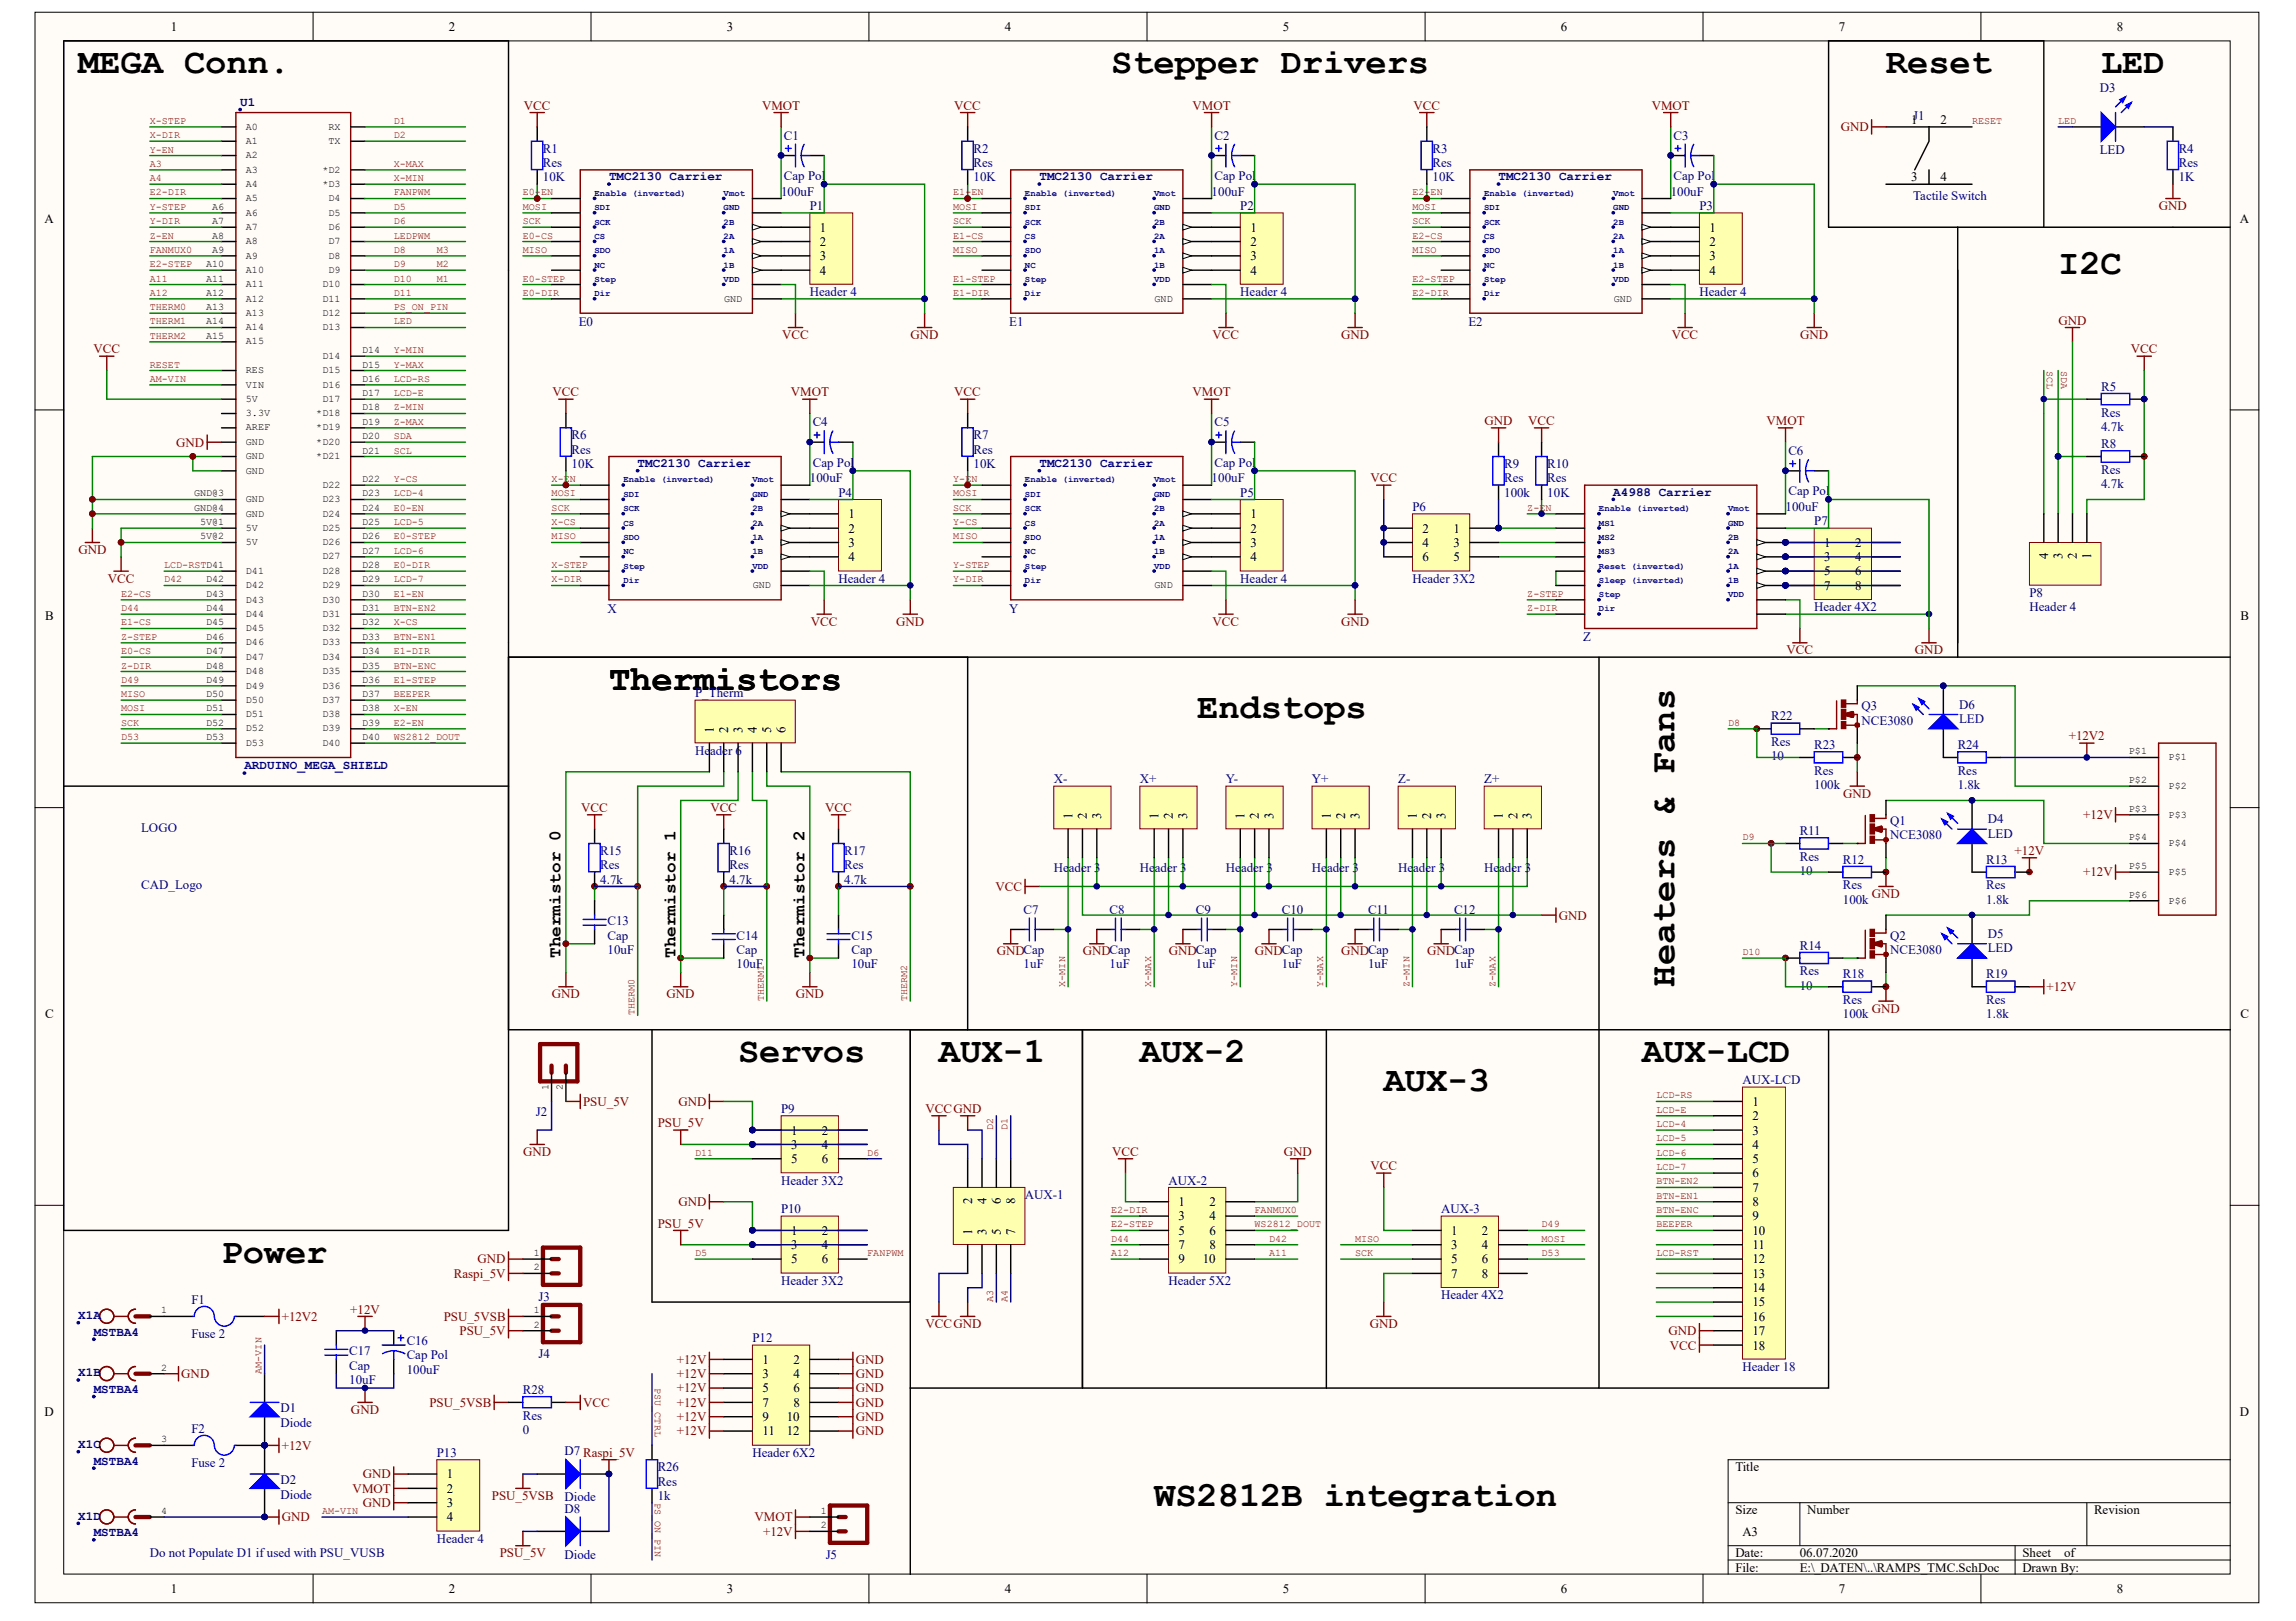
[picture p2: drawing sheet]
<svg xmlns="http://www.w3.org/2000/svg" width="288mm" height="203mm" viewBox="0 0 288 203" stroke-linecap="round" stroke-linejoin="round" font-family="sans-serif">
<defs><g id="words">
<g font-size="4.4">
<text x="9.8" y="9.2">MEGA Conn.</text>
<text x="139.3" y="9.2">Stepper Drivers</text>
<text x="236.5" y="9.2">Reset</text>
<text x="263.4" y="9.2">LED</text>
<text x="258.1" y="34.3">I2C</text>
<text x="76.4" y="86.4">Thermistors</text>
<text x="150.1" y="90">Endstops</text>
<text x="209.9" y="123.7" transform="rotate(-90 209.9 123.7)">Heaters &amp; Fans</text>
<text x="92.5" y="133.1">Servos</text>
<text x="117.7" y="133.1">AUX-1</text>
<text x="142.9" y="133.1">AUX-2</text>
<text x="173.5" y="136.7">AUX-3</text>
<text x="205.9" y="133.1">AUX-LCD</text>
<text x="27.8" y="158.3">Power</text>
<text x="144.7" y="188.8">WS2812B integration</text>
</g>
<g font-size="2.2">
<text x="70.3" y="120.1" transform="rotate(-90 70.3 120.1)">Thermistor 0</text>
<text x="84.7" y="120.1" transform="rotate(-90 84.7 120.1)">Thermistor 1</text>
<text x="100.9" y="120.1" transform="rotate(-90 100.9 120.1)">Thermistor 2</text>
</g>
<g font-size="1.6">
<text x="21.4" y="3.9">1</text>
<text x="56.3" y="3.9">2</text>
<text x="91.1" y="3.9">3</text>
<text x="126" y="3.9">4</text>
<text x="160.8" y="3.9">5</text>
<text x="195.7" y="3.9">6</text>
<text x="230.6" y="3.9">7</text>
<text x="265.4" y="3.9">8</text>
<text x="239.6" y="15.6">1</text>
<text x="243.3" y="15.6">2</text>
<text x="239.6" y="22.7">3</text>
<text x="243.3" y="22.7">4</text>
<text x="5.6" y="27.9">A</text>
<text x="102.8" y="29">1</text>
<text x="156.8" y="29">1</text>
<text x="214.3" y="29">1</text>
<text x="280.8" y="27.9">A</text>
<text x="102.8" y="30.8">2</text>
<text x="102.8" y="32.6">3</text>
<text x="102.8" y="34.4">4</text>
<text x="156.8" y="30.8">2</text>
<text x="156.8" y="32.6">3</text>
<text x="156.8" y="34.4">4</text>
<text x="214.3" y="30.8">2</text>
<text x="214.3" y="32.6">3</text>
<text x="214.3" y="34.4">4</text>
<text x="106.4" y="65">1</text>
<text x="156.8" y="65">1</text>
<text x="106.4" y="66.8">2</text>
<text x="106.4" y="68.6">3</text>
<text x="106.4" y="70.3">4</text>
<text x="156.8" y="66.8">2</text>
<text x="156.8" y="68.6">3</text>
<text x="156.8" y="70.3">4</text>
<text x="178.4" y="66.8">2</text>
<text x="178.4" y="68.6">4</text>
<text x="178.4" y="70.3">6</text>
<text x="182.2" y="66.8">1</text>
<text x="182.2" y="68.6">3</text>
<text x="182.2" y="70.3">5</text>
<text x="228.7" y="68.6">1</text>
<text x="228.7" y="70.3">3</text>
<text x="232.6" y="68.6">2</text>
<text x="232.6" y="70.3">4</text>
<text x="256.8" y="70.1" transform="rotate(-90 256.8 70.1)">4</text>
<text x="258.6" y="70.1" transform="rotate(-90 258.6 70.1)">3</text>
<text x="260.4" y="70.1" transform="rotate(-90 260.4 70.1)">2</text>
<text x="262.2" y="70.1" transform="rotate(-90 262.2 70.1)">1</text>
<text x="5.7" y="77.8">B</text>
<text x="228.7" y="72.1">5</text>
<text x="228.7" y="74">7</text>
<text x="232.6" y="72.1">6</text>
<text x="232.6" y="74">8</text>
<text x="280.9" y="77.8">B</text>
<text x="89.5" y="91.9" transform="rotate(-90 89.5 91.9)">1</text>
<text x="91.3" y="91.9" transform="rotate(-90 91.3 91.9)">2</text>
<text x="93.1" y="91.9" transform="rotate(-90 93.1 91.9)">3</text>
<text x="94.9" y="91.9" transform="rotate(-90 94.9 91.9)">4</text>
<text x="96.7" y="91.9" transform="rotate(-90 96.7 91.9)">5</text>
<text x="98.5" y="91.9" transform="rotate(-90 98.5 91.9)">6</text>
<text x="134.5" y="102.7" transform="rotate(-90 134.5 102.7)">1</text>
<text x="136.3" y="102.7" transform="rotate(-90 136.3 102.7)">2</text>
<text x="138.1" y="102.7" transform="rotate(-90 138.1 102.7)">3</text>
<text x="145.3" y="102.7" transform="rotate(-90 145.3 102.7)">1</text>
<text x="147.1" y="102.7" transform="rotate(-90 147.1 102.7)">2</text>
<text x="148.9" y="102.7" transform="rotate(-90 148.9 102.7)">3</text>
<text x="156.1" y="102.7" transform="rotate(-90 156.1 102.7)">1</text>
<text x="157.8" y="102.7" transform="rotate(-90 157.8 102.7)">2</text>
<text x="159.7" y="102.7" transform="rotate(-90 159.7 102.7)">3</text>
<text x="166.8" y="102.7" transform="rotate(-90 166.8 102.7)">1</text>
<text x="168.7" y="102.7" transform="rotate(-90 168.7 102.7)">2</text>
<text x="170.4" y="102.7" transform="rotate(-90 170.4 102.7)">3</text>
<text x="177.6" y="102.7" transform="rotate(-90 177.6 102.7)">1</text>
<text x="179.4" y="102.7" transform="rotate(-90 179.4 102.7)">2</text>
<text x="181.2" y="102.7" transform="rotate(-90 181.2 102.7)">3</text>
<text x="188.4" y="102.7" transform="rotate(-90 188.4 102.7)">1</text>
<text x="190.2" y="102.7" transform="rotate(-90 190.2 102.7)">2</text>
<text x="192" y="102.7" transform="rotate(-90 192 102.7)">3</text>
<text x="5.7" y="127.6">C</text>
<text x="280.9" y="127.6">C</text>
<text x="99.2" y="142.2">1</text>
<text x="103.1" y="142.2">2</text>
<text x="219.7" y="138.6">1</text>
<text x="219.7" y="140.4">2</text>
<text x="219.7" y="142.2">3</text>
<text x="99.2" y="144">3</text>
<text x="99.2" y="145.8">5</text>
<text x="103.1" y="144">4</text>
<text x="103.1" y="145.8">6</text>
<text x="219.7" y="144">4</text>
<text x="219.7" y="145.8">5</text>
<text x="219.7" y="147.6">6</text>
<text x="219.7" y="149.4">7</text>
<text x="99.2" y="154.8">1</text>
<text x="103.1" y="154.8">2</text>
<text x="121.9" y="154.8" transform="rotate(-90 121.9 154.8)">1</text>
<text x="121.9" y="150.9" transform="rotate(-90 121.9 150.9)">2</text>
<text x="123.7" y="154.8" transform="rotate(-90 123.7 154.8)">3</text>
<text x="123.7" y="150.9" transform="rotate(-90 123.7 150.9)">4</text>
<text x="125.5" y="154.8" transform="rotate(-90 125.5 154.8)">5</text>
<text x="125.5" y="150.9" transform="rotate(-90 125.5 150.9)">6</text>
<text x="127.3" y="154.8" transform="rotate(-90 127.3 154.8)">7</text>
<text x="127.3" y="150.9" transform="rotate(-90 127.3 150.9)">8</text>
<text x="147.8" y="151.2">1</text>
<text x="147.8" y="153">3</text>
<text x="147.8" y="154.8">5</text>
<text x="151.6" y="151.2">2</text>
<text x="151.6" y="153">4</text>
<text x="151.6" y="154.8">6</text>
<text x="181.9" y="154.8">1</text>
<text x="185.8" y="154.8">2</text>
<text x="219.7" y="151.2">8</text>
<text x="219.7" y="153">9</text>
<text x="219.7" y="154.8">10</text>
<text x="99.2" y="156.6">3</text>
<text x="99.2" y="158.4">5</text>
<text x="103.1" y="156.6">4</text>
<text x="103.1" y="158.4">6</text>
<text x="147.8" y="156.6">7</text>
<text x="147.8" y="158.4">9</text>
<text x="150.8" y="158.4">10</text>
<text x="151.6" y="156.6">8</text>
<text x="181.9" y="156.6">3</text>
<text x="181.9" y="158.4">5</text>
<text x="181.9" y="160.2">7</text>
<text x="185.8" y="156.6">4</text>
<text x="185.8" y="158.4">6</text>
<text x="185.8" y="160.2">8</text>
<text x="219.7" y="156.6">11</text>
<text x="219.7" y="158.4">12</text>
<text x="219.7" y="160.2">13</text>
<text x="219.7" y="162">14</text>
<text x="219.7" y="163.8">15</text>
<text x="219.7" y="165.6">16</text>
<text x="219.7" y="167.4">17</text>
<text x="95.6" y="171">1</text>
<text x="95.6" y="172.8">3</text>
<text x="99.5" y="171">2</text>
<text x="99.5" y="172.8">4</text>
<text x="219.7" y="169.2">18</text>
<text x="5.6" y="177.5">D</text>
<text x="95.6" y="174.5">5</text>
<text x="95.6" y="176.3">7</text>
<text x="95.6" y="178.1">9</text>
<text x="95.6" y="179.9">11</text>
<text x="98.6" y="178.1">10</text>
<text x="98.6" y="179.9">12</text>
<text x="99.5" y="174.5">6</text>
<text x="99.5" y="176.3">8</text>
<text x="280.8" y="177.5">D</text>
<text x="56" y="185.3">1</text>
<text x="217.6" y="184.4">Title</text>
<text x="56" y="187.1">2</text>
<text x="56" y="188.9">3</text>
<text x="56" y="190.7">4</text>
<text x="217.6" y="189.8">Size</text>
<text x="226.6" y="189.8">Number</text>
<text x="262.5" y="189.8">Revision</text>
<text x="217.6" y="195.2">Date:</text>
<text x="217.6" y="197">File:</text>
<text x="218.5" y="192.5">A3</text>
<text x="225.7" y="195.2">06.07.2020</text>
<text x="225.7" y="197">E:\_DATEN\..\RAMPS_TMC.SchDoc</text>
<text x="253.6" y="195.2">Sheet</text>
<text x="253.6" y="197">Drawn By:</text>
<text x="258.8" y="195.2">of</text>
<text x="21.4" y="199.7">1</text>
<text x="56.3" y="199.7">2</text>
<text x="91.1" y="199.7">3</text>
<text x="126" y="199.7">4</text>
<text x="160.8" y="199.7">5</text>
<text x="195.7" y="199.7">6</text>
<text x="230.6" y="199.7">7</text>
<text x="265.4" y="199.7">8</text>
</g>
<g font-size="1.6" fill="#000080">
<text x="263.3" y="11.6">D3</text>
<text x="30.1" y="13.3">U1</text>
<text x="98.3" y="17.5">C1</text>
<text x="152.3" y="17.5">C2</text>
<text x="209.8" y="17.5">C3</text>
<text x="239.9" y="15">J1</text>
<text x="68.1" y="22.7">10K</text>
<text x="68.1" y="19.1">R1</text>
<text x="68.1" y="20.9">Res</text>
<text x="76.4" y="22.6">TMC2130 Carrier</text>
<text x="98.3" y="22.6">Cap Pol</text>
<text x="122.1" y="22.7">10K</text>
<text x="122.1" y="19.1">R2</text>
<text x="122.1" y="20.9">Res</text>
<text x="130.3" y="22.6">TMC2130 Carrier</text>
<text x="152.3" y="22.6">Cap Pol</text>
<text x="179.6" y="22.7">10K</text>
<text x="179.6" y="19.1">R3</text>
<text x="179.6" y="20.9">Res</text>
<text x="187.9" y="22.6">TMC2130 Carrier</text>
<text x="209.8" y="22.6">Cap Pol</text>
<text x="263.3" y="19.3">LED</text>
<text x="273.2" y="22.7">1K</text>
<text x="273.2" y="19.1">R4</text>
<text x="273.2" y="20.9">Res</text>
<text x="97.9" y="24.5">100uF</text>
<text x="101.5" y="26.3">P1</text>
<text x="151.9" y="24.5">100uF</text>
<text x="155.5" y="26.3">P2</text>
<text x="209.5" y="24.5">100uF</text>
<text x="213.1" y="26.3">P3</text>
<text x="239.9" y="25.1">Tactile Switch</text>
<text x="72.6" y="40.9">E0</text>
<text x="101.5" y="37.1">Header 4</text>
<text x="126.5" y="40.9">E1</text>
<text x="155.5" y="37.1">Header 4</text>
<text x="184.1" y="40.9">E2</text>
<text x="213.1" y="37.1">Header 4</text>
<text x="101.9" y="53.5">C4</text>
<text x="152.3" y="53.5">C5</text>
<text x="263.4" y="49">R5</text>
<text x="263.4" y="52.2">Res</text>
<text x="71.7" y="58.7">10K</text>
<text x="71.7" y="55.1">R6</text>
<text x="71.7" y="56.9">Res</text>
<text x="79.9" y="58.5">TMC2130 Carrier</text>
<text x="101.9" y="58.5">Cap Pol</text>
<text x="122.1" y="58.7">10K</text>
<text x="122.1" y="55.1">R7</text>
<text x="122.1" y="56.9">Res</text>
<text x="130.3" y="58.5">TMC2130 Carrier</text>
<text x="152.3" y="58.5">Cap Pol</text>
<text x="188.6" y="58.7">R9</text>
<text x="194" y="58.7">R10</text>
<text x="224.2" y="57.1">C6</text>
<text x="263.4" y="54">4.7k</text>
<text x="263.4" y="56.2">R8</text>
<text x="263.4" y="59.4">Res</text>
<text x="101.5" y="60.5">100uF</text>
<text x="105.1" y="62.3">P4</text>
<text x="151.9" y="60.5">100uF</text>
<text x="155.5" y="62.3">P5</text>
<text x="177.1" y="64.1">P6</text>
<text x="188.6" y="62.3">100k</text>
<text x="188.6" y="60.5">Res</text>
<text x="194" y="62.3">10K</text>
<text x="194" y="60.5">Res</text>
<text x="202.3" y="62.1">A4988 Carrier</text>
<text x="223.9" y="64.1">100uF</text>
<text x="224.2" y="62.1">Cap Pol</text>
<text x="227.5" y="65.9">P7</text>
<text x="263.4" y="61.2">4.7k</text>
<text x="76.2" y="76.8">X</text>
<text x="105.1" y="73">Header 4</text>
<text x="126.5" y="76.8">Y</text>
<text x="155.5" y="73">Header 4</text>
<text x="177.1" y="73">Header 3X2</text>
<text x="227.5" y="76.6">Header 4X2</text>
<text x="254.4" y="74.8">P8</text>
<text x="254.4" y="76.6">Header 4</text>
<text x="198.5" y="80.4">Z</text>
<text x="87.1" y="87.4">P_Therm</text>
<text x="233.4" y="89">Q3</text>
<text x="245.6" y="88.9">D6</text>
<text x="87.1" y="94.6">Header 6</text>
<text x="222.1" y="95.3">10</text>
<text x="222.1" y="90.3">R22</text>
<text x="222.1" y="93.5">Res</text>
<text x="227.5" y="93.9">R23</text>
<text x="233.4" y="90.8">NCE3080</text>
<text x="245.5" y="93.9">R24</text>
<text x="245.6" y="90.7">LED</text>
<text x="30.6" y="96.5">ARDUINO_MEGA_SHIELD</text>
<text x="132.1" y="98.2">X-</text>
<text x="142.9" y="98.2">X+</text>
<text x="153.7" y="98.2">Y-</text>
<text x="164.5" y="98.2">Y+</text>
<text x="175.3" y="98.2">Z-</text>
<text x="186.1" y="98.2">Z+</text>
<text x="227.5" y="98.9">100k</text>
<text x="227.5" y="97.1">Res</text>
<text x="245.5" y="98.9">1.8k</text>
<text x="245.5" y="97.1">Res</text>
<text x="17.7" y="104.3">LOGO</text>
<text x="75.3" y="107.2">R15</text>
<text x="91.5" y="107.2">R16</text>
<text x="105.8" y="107.2">R17</text>
<text x="225.7" y="104.7">R11</text>
<text x="225.7" y="107.9">Res</text>
<text x="237" y="103.4">Q1</text>
<text x="237" y="105.2">NCE3080</text>
<text x="249.2" y="103.2">D4</text>
<text x="249.2" y="105">LED</text>
<text x="17.7" y="111.5">CAD_Logo</text>
<text x="75.3" y="110.8">4.7k</text>
<text x="75.3" y="109">Res</text>
<text x="91.5" y="110.8">4.7k</text>
<text x="91.5" y="109">Res</text>
<text x="105.8" y="110.8">4.7k</text>
<text x="105.8" y="109">Res</text>
<text x="132.1" y="109.3">Header 3</text>
<text x="142.9" y="109.3">Header 3</text>
<text x="153.7" y="109.3">Header 3</text>
<text x="164.5" y="109.3">Header 3</text>
<text x="175.3" y="109.3">Header 3</text>
<text x="186.1" y="109.3">Header 3</text>
<text x="225.7" y="109.7">10</text>
<text x="231.1" y="113.3">100k</text>
<text x="231.1" y="108.3">R12</text>
<text x="231.1" y="111.5">Res</text>
<text x="249" y="113.3">1.8k</text>
<text x="249" y="108.3">R13</text>
<text x="249" y="111.5">Res</text>
<text x="76.2" y="119.6">10uF</text>
<text x="76.2" y="116">C13</text>
<text x="76.2" y="117.8">Cap</text>
<text x="92.4" y="117.8">C14</text>
<text x="92.4" y="119.6">Cap</text>
<text x="106.7" y="117.8">C15</text>
<text x="106.7" y="119.6">Cap</text>
<text x="128.3" y="114.5">C7</text>
<text x="139.1" y="114.5">C8</text>
<text x="149.9" y="114.5">C9</text>
<text x="160.7" y="114.5">C10</text>
<text x="171.5" y="114.5">C11</text>
<text x="182.3" y="114.5">C12</text>
<text x="225.7" y="119">R14</text>
<text x="237" y="117.8">Q2</text>
<text x="237" y="119.6">NCE3080</text>
<text x="249.2" y="117.6">D5</text>
<text x="249.2" y="119.4">LED</text>
<text x="92.4" y="121.4">10uF</text>
<text x="106.7" y="121.4">10uF</text>
<text x="128.3" y="121.4">1uF</text>
<text x="139.1" y="121.4">1uF</text>
<text x="149.9" y="121.4">1uF</text>
<text x="160.7" y="121.4">1uF</text>
<text x="171.5" y="121.4">1uF</text>
<text x="182.3" y="121.4">1uF</text>
<text x="225.7" y="124.1">10</text>
<text x="225.7" y="122.3">Res</text>
<text x="231.1" y="122.6">R18</text>
<text x="231.1" y="125.9">Res</text>
<text x="249" y="122.6">R19</text>
<text x="249" y="125.9">Res</text>
<text x="231.1" y="127.7">100k</text>
<text x="249" y="127.7">1.8k</text>
<text x="218.5" y="135.9">AUX-LCD</text>
<text x="67.2" y="139.9">J2</text>
<text x="97.9" y="139.5">P9</text>
<text x="97.9" y="148.5">Header 3X2</text>
<text x="146.5" y="148.5">AUX-2</text>
<text x="97.9" y="152.1">P10</text>
<text x="128.5" y="150.3">AUX-1</text>
<text x="180.7" y="152.1">AUX-3</text>
<text x="97.9" y="161.1">Header 3X2</text>
<text x="146.5" y="161.1">Header 5X2</text>
<text x="9.8" y="165.3">X1A</text>
<text x="11.8" y="167.4">MSTBA4</text>
<text x="24" y="163.4">F1</text>
<text x="24" y="167.7">Fuse 2</text>
<text x="67.5" y="163.1">J3</text>
<text x="180.7" y="162.9">Header 4X2</text>
<text x="9.8" y="172.5">X1B</text>
<text x="43.8" y="173.5">10uF</text>
<text x="43.8" y="169.9">C17</text>
<text x="43.8" y="171.7">Cap</text>
<text x="51" y="172.2">100uF</text>
<text x="51" y="168.6">C16</text>
<text x="51" y="170.4">Cap Pol</text>
<text x="67.5" y="170.2">J4</text>
<text x="94.3" y="168.3">P12</text>
<text x="218.5" y="171.8">Header 18</text>
<text x="11.8" y="174.6">MSTBA4</text>
<text x="24" y="179.6">F2</text>
<text x="35.2" y="177.1">D1</text>
<text x="35.2" y="178.9">Diode</text>
<text x="65.6" y="179.8">0</text>
<text x="65.6" y="174.7">R28</text>
<text x="65.6" y="178">Res</text>
<text x="9.8" y="181.5">X1C</text>
<text x="11.8" y="183.6">MSTBA4</text>
<text x="24" y="183.9">Fuse 2</text>
<text x="54.8" y="182.6">P13</text>
<text x="70.8" y="182.5">D7 Raspi_5V</text>
<text x="82.5" y="184.4">R26</text>
<text x="94.3" y="182.6">Header 6X2</text>
<text x="9.8" y="190.5">X1D</text>
<text x="35.2" y="186">D2</text>
<text x="35.2" y="187.9">Diode</text>
<text x="70.8" y="188.2">Diode</text>
<text x="70.8" y="189.6">D8</text>
<text x="82.5" y="188">1k</text>
<text x="82.5" y="186.2">Res</text>
<text x="11.8" y="192.6">MSTBA4</text>
<text x="18.8" y="195.2">Do not Populate D1 ifused with PSU_VUSB</text>
<text x="54.8" y="193.4">Header 4</text>
<text x="70.8" y="195.4">Diode</text>
<text x="103.5" y="195.4">J5</text>
</g>
<g font-size="1.6" fill="#800000">
<text x="65.7" y="13.8">VCC</text>
<text x="95.5" y="13.8">VMOT</text>
<text x="119.6" y="13.8">VCC</text>
<text x="149.5" y="13.8">VMOT</text>
<text x="177.2" y="13.8">VCC</text>
<text x="207.1" y="13.8">VMOT</text>
<text x="230.8" y="16.4">GND</text>
<text x="270.7" y="26.3">GND</text>
<text x="258.1" y="40.7">GND</text>
<text x="11.7" y="44.3">VCC</text>
<text x="98.1" y="42.5">VCC</text>
<text x="114.2" y="42.5">GND</text>
<text x="152" y="42.5">VCC</text>
<text x="168.1" y="42.5">GND</text>
<text x="209.6" y="42.5">VCC</text>
<text x="225.7" y="42.5">GND</text>
<text x="267.2" y="44.3">VCC</text>
<text x="69.3" y="49.7">VCC</text>
<text x="99.2" y="49.7">VMOT</text>
<text x="119.6" y="49.7">VCC</text>
<text x="149.5" y="49.7">VMOT</text>
<text x="186.1" y="53.3">GND</text>
<text x="191.6" y="53.3">VCC</text>
<text x="221.5" y="53.3">VMOT</text>
<text x="22.1" y="56">GND</text>
<text x="171.8" y="60.5">VCC</text>
<text x="9.8" y="69.5">GND</text>
<text x="13.5" y="73">VCC</text>
<text x="101.7" y="78.4">VCC</text>
<text x="112.4" y="78.4">GND</text>
<text x="152" y="78.4">VCC</text>
<text x="168.1" y="78.4">GND</text>
<text x="224" y="82">VCC</text>
<text x="240.1" y="82">GND</text>
<text x="259.4" y="92.8">+12V2</text>
<text x="72.9" y="101.8">VCC</text>
<text x="89.1" y="101.8">VCC</text>
<text x="103.5" y="101.8">VCC</text>
<text x="231.1" y="100">GND</text>
<text x="252.6" y="107.2">+12V</text>
<text x="261.2" y="102.7">+12V</text>
<text x="124.8" y="111.7">VCC</text>
<text x="234.7" y="112.6">GND</text>
<text x="261.2" y="109.9">+12V</text>
<text x="125" y="119.8">GNDCap</text>
<text x="135.7" y="119.8">GNDCap</text>
<text x="146.6" y="119.8">GNDCap</text>
<text x="157.3" y="119.8">GNDCap</text>
<text x="168.1" y="119.8">GNDCap</text>
<text x="178.9" y="119.8">GNDCap</text>
<text x="195.4" y="115.3">GND</text>
<text x="69.2" y="125.1">GND</text>
<text x="83.6" y="125.1">GND</text>
<text x="99.8" y="125.1">GND</text>
<text x="256.6" y="124.2">+12V</text>
<text x="234.7" y="126.9">GND</text>
<text x="73.1" y="138.6">PSU_5V</text>
<text x="82.5" y="141.3">PSU_5V</text>
<text x="85.1" y="138.6">GND</text>
<text x="116.1" y="139.5">VCCGND</text>
<text x="65.6" y="144.9">GND</text>
<text x="139.4" y="144.9">VCC</text>
<text x="160.9" y="144.9">GND</text>
<text x="171.8" y="146.7">VCC</text>
<text x="82.5" y="153.9">PSU_5V</text>
<text x="85.1" y="151.2">GND</text>
<text x="56.9" y="160.2">Raspi_5V</text>
<text x="59.9" y="158.4">GND</text>
<text x="35.3" y="165.6">+12V2</text>
<text x="43.9" y="164.7">+12V</text>
<text x="55.6" y="165.6">PSU_5VSB</text>
<text x="57.6" y="167.4">PSU_5V</text>
<text x="116.1" y="166.5">VCCGND</text>
<text x="171.7" y="166.5">GND</text>
<text x="209.2" y="167.4">GND</text>
<text x="22.7" y="172.8">GND</text>
<text x="84.9" y="171">+12V</text>
<text x="84.9" y="172.8">+12V</text>
<text x="107.3" y="172.8">GND</text>
<text x="107.3" y="171">GND</text>
<text x="209.4" y="169.2">VCC</text>
<text x="44" y="177.2">GND</text>
<text x="53.8" y="176.3">PSU_5VSB</text>
<text x="73.1" y="176.3">VCC</text>
<text x="84.9" y="174.5">+12V</text>
<text x="84.9" y="176.3">+12V</text>
<text x="84.9" y="178.1">+12V</text>
<text x="84.9" y="179.9">+12V</text>
<text x="107.3" y="174.5">GND</text>
<text x="107.3" y="176.3">GND</text>
<text x="107.3" y="178.1">GND</text>
<text x="107.3" y="179.9">GND</text>
<text x="35.3" y="181.7">+12V</text>
<text x="45.5" y="185.3">GND</text>
<text x="35.3" y="190.7">GND</text>
<text x="44.2" y="187.1">VMOT</text>
<text x="45.5" y="188.9">GND</text>
<text x="61.7" y="188">PSU_5VSB</text>
<text x="94.6" y="190.7">VMOT</text>
<text x="62.7" y="195.2">PSU_5V</text>
<text x="95.7" y="192.5">+12V</text>
</g>
<g font-size="1.3" fill="#800000">
<text x="18.8" y="15.5">X-STEP</text>
<text x="18.8" y="17.3">X-DIR</text>
<text x="49.4" y="15.5">D1</text>
<text x="49.4" y="17.3">D2</text>
<text x="247.2" y="15.5">RESET</text>
<text x="258.1" y="15.5">LED</text>
<text x="18.8" y="19.1">Y-EN</text>
<text x="18.8" y="22.7">A4</text>
<text x="18.8" y="20.9">A3</text>
<text x="49.4" y="22.7">X-MIN</text>
<text x="49.4" y="20.9">X-MAX</text>
<text x="18.8" y="26.3">Y-STEP</text>
<text x="18.8" y="28.1">Y-DIR</text>
<text x="18.8" y="29.9">Z-EN</text>
<text x="18.8" y="24.5">E2-DIR</text>
<text x="49.4" y="24.5">FANPWM</text>
<text x="49.4" y="26.3">D5</text>
<text x="49.4" y="28.1">D6</text>
<text x="49.4" y="29.9">LEDPWM</text>
<text x="65.6" y="24.5">E0-EN</text>
<text x="65.6" y="28.1">SCK</text>
<text x="65.6" y="26.3">MOSI</text>
<text x="65.6" y="29.9">E0-CS</text>
<text x="119.5" y="24.5">E1-EN</text>
<text x="119.5" y="28.1">SCK</text>
<text x="119.5" y="26.3">MOSI</text>
<text x="119.5" y="29.9">E1-CS</text>
<text x="177.1" y="24.5">E2-EN</text>
<text x="177.1" y="28.1">SCK</text>
<text x="177.1" y="26.3">MOSI</text>
<text x="177.1" y="29.9">E2-CS</text>
<text x="18.8" y="33.5">E2-STEP</text>
<text x="18.8" y="31.7">FANMUX0</text>
<text x="18.8" y="35.3">A11</text>
<text x="49.4" y="35.3">D10</text>
<text x="49.4" y="31.7">D8</text>
<text x="49.4" y="33.5">D9</text>
<text x="54.8" y="35.3">M1</text>
<text x="54.8" y="33.5">M2</text>
<text x="54.8" y="31.7">M3</text>
<text x="65.6" y="35.3">E0-STEP</text>
<text x="65.6" y="31.7">MISO</text>
<text x="119.5" y="35.3">E1-STEP</text>
<text x="119.5" y="31.7">MISO</text>
<text x="177.1" y="35.3">E2-STEP</text>
<text x="177.1" y="31.7">MISO</text>
<text x="18.8" y="38.9">THERM0</text>
<text x="18.8" y="40.7">THERM1</text>
<text x="18.8" y="37.1">A12</text>
<text x="49.4" y="40.7">LED</text>
<text x="49.4" y="38.9">PS_ON_PIN</text>
<text x="49.4" y="37.1">D11</text>
<text x="65.6" y="37.1">E0-DIR</text>
<text x="119.5" y="37.1">E1-DIR</text>
<text x="177.1" y="37.1">E2-DIR</text>
<text x="18.8" y="46.1">RESET</text>
<text x="18.8" y="47.9">AM-VIN</text>
<text x="18.8" y="42.5">THERM2</text>
<text x="49.4" y="44.3">Y-MIN</text>
<text x="49.4" y="46.1">Y-MAX</text>
<text x="49.4" y="47.9">LCD-RS</text>
<text x="256.6" y="46.5" transform="rotate(90 256.6 46.5)">SCL</text>
<text x="258.4" y="46.5" transform="rotate(90 258.4 46.5)">SDA</text>
<text x="49.4" y="51.5">Z-MIN</text>
<text x="49.4" y="53.2">Z-MAX</text>
<text x="49.4" y="49.7">LCD-E</text>
<text x="49.4" y="55.1">SDA</text>
<text x="49.4" y="56.8">SCL</text>
<text x="49.4" y="64">E0-EN</text>
<text x="49.4" y="65.8">LCD-5</text>
<text x="49.4" y="62.2">LCD-4</text>
<text x="49.4" y="60.4">Y-CS</text>
<text x="69.2" y="60.4">X-EN</text>
<text x="69.2" y="64">SCK</text>
<text x="69.2" y="62.2">MOSI</text>
<text x="69.2" y="65.8">X-CS</text>
<text x="119.5" y="60.4">Y-EN</text>
<text x="119.5" y="64">SCK</text>
<text x="119.5" y="62.2">MOSI</text>
<text x="119.5" y="65.8">Y-CS</text>
<text x="191.5" y="64">Z-EN</text>
<text x="20.6" y="71.2">LCD-RSTD41</text>
<text x="49.4" y="67.6">E0-STEP</text>
<text x="49.4" y="71.2">E0-DIR</text>
<text x="49.4" y="69.4">LCD-6</text>
<text x="69.2" y="71.2">X-STEP</text>
<text x="69.2" y="67.6">MISO</text>
<text x="119.5" y="71.2">Y-STEP</text>
<text x="119.5" y="67.6">MISO</text>
<text x="15.2" y="74.8">E2-CS</text>
<text x="15.2" y="76.6">D44</text>
<text x="20.6" y="73">D42</text>
<text x="49.4" y="74.8">E1-EN</text>
<text x="49.4" y="76.6">BTN-EN2</text>
<text x="49.4" y="73">LCD-7</text>
<text x="69.2" y="73">X-DIR</text>
<text x="119.5" y="73">Y-DIR</text>
<text x="191.5" y="74.8">Z-STEP</text>
<text x="191.5" y="76.6">Z-DIR</text>
<text x="15.2" y="80.2">Z-STEP</text>
<text x="15.2" y="83.8">Z-DIR</text>
<text x="15.2" y="82">E0-CS</text>
<text x="15.2" y="78.4">E1-CS</text>
<text x="49.4" y="83.8">BTN-ENC</text>
<text x="49.4" y="80.2">BTN-EN1</text>
<text x="49.4" y="82">E1-DIR</text>
<text x="49.4" y="78.4">X-CS</text>
<text x="15.2" y="85.6">D49</text>
<text x="15.2" y="87.4">MISO</text>
<text x="15.2" y="89.2">MOSI</text>
<text x="49.4" y="89.2">X-EN</text>
<text x="49.4" y="85.6">E1-STEP</text>
<text x="49.4" y="87.4">BEEPER</text>
<text x="15.2" y="92.8">D53</text>
<text x="15.2" y="91">SCK</text>
<text x="49.4" y="91">E2-EN</text>
<text x="49.4" y="92.8">WS2812_DOUT</text>
<text x="216.7" y="91">D8</text>
<text x="218.5" y="105.4">D9</text>
<text x="218.5" y="119.7">D10</text>
<text x="95.8" y="125.5" transform="rotate(-90 95.8 125.5)">THERM1</text>
<text x="113.8" y="125.5" transform="rotate(-90 113.8 125.5)">THERM2</text>
<text x="133.5" y="123.7" transform="rotate(-90 133.5 123.7)">X-MIN</text>
<text x="144.3" y="123.7" transform="rotate(-90 144.3 123.7)">X-MAX</text>
<text x="155.1" y="123.7" transform="rotate(-90 155.1 123.7)">Y-MIN</text>
<text x="165.9" y="123.7" transform="rotate(-90 165.9 123.7)">Y-MAX</text>
<text x="176.7" y="123.7" transform="rotate(-90 176.7 123.7)">Z-MIN</text>
<text x="187.5" y="123.7" transform="rotate(-90 187.5 123.7)">Z-MAX</text>
<text x="79.6" y="127.3" transform="rotate(-90 79.6 127.3)">THERM0</text>
<text x="207.7" y="137.7">LCD-RS</text>
<text x="124.5" y="141.7" transform="rotate(-90 124.5 141.7)">D2</text>
<text x="126.3" y="141.7" transform="rotate(-90 126.3 141.7)">D1</text>
<text x="207.7" y="143.1">LCD-5</text>
<text x="207.7" y="141.3">LCD-4</text>
<text x="207.7" y="139.5">LCD-E</text>
<text x="87.1" y="144.9">D11</text>
<text x="108.7" y="144.9">D6</text>
<text x="207.7" y="148.5">BTN-EN2</text>
<text x="207.7" y="146.7">LCD-7</text>
<text x="207.7" y="144.9">LCD-6</text>
<text x="139.3" y="155.6">D44</text>
<text x="139.3" y="153.9">E2-STEP</text>
<text x="139.3" y="152.1">E2-DIR</text>
<text x="157.3" y="152.1">FANMUX0</text>
<text x="157.3" y="153.9">WS2812_DOUT</text>
<text x="159.1" y="155.6">D42</text>
<text x="169.9" y="155.6">MISO</text>
<text x="193.3" y="153.9">D49</text>
<text x="193.3" y="155.6">MOSI</text>
<text x="207.7" y="153.9">BEEPER</text>
<text x="207.7" y="152.1">BTN-ENC</text>
<text x="207.7" y="150.3">BTN-EN1</text>
<text x="87.1" y="157.4">D5</text>
<text x="108.7" y="157.4">FANPWM</text>
<text x="139.3" y="157.4">A12</text>
<text x="159.1" y="157.4">A11</text>
<text x="169.9" y="157.4">SCK</text>
<text x="193.3" y="157.4">D53</text>
<text x="207.7" y="157.4">LCD-RST</text>
<text x="124.5" y="163.2" transform="rotate(-90 124.5 163.2)">A3</text>
<text x="126.3" y="163.2" transform="rotate(-90 126.3 163.2)">A4</text>
<text x="32.8" y="172.2" transform="rotate(-90 32.8 172.2)">AM-VIN</text>
<text x="82.1" y="174" transform="rotate(90 82.1 174)">PSU_CTRL</text>
<text x="40.4" y="189.8">AM-VIN</text>
<text x="82.1" y="188.4" transform="rotate(90 82.1 188.4)">PS_ON_PIN</text>
</g>
<g font-size="1.3">
<text x="30.8" y="16.2">A0</text>
<text x="41.2" y="16.2">RX</text>
<text x="30.8" y="18">A1</text>
<text x="30.8" y="19.8">A2</text>
<text x="30.8" y="21.6">A3</text>
<text x="30.8" y="23.4">A4</text>
<text x="40.4" y="21.6">*D2</text>
<text x="40.4" y="23.4">*D3</text>
<text x="41.2" y="18">TX</text>
<text x="26.6" y="26.3">A6</text>
<text x="26.6" y="28.1">A7</text>
<text x="26.6" y="29.9">A8</text>
<text x="30.8" y="25.2">A5</text>
<text x="30.8" y="27">A6</text>
<text x="30.8" y="28.8">A7</text>
<text x="41.2" y="25.2">D4</text>
<text x="41.2" y="27">D5</text>
<text x="41.2" y="28.8">D6</text>
<text x="25.9" y="33.5">A10</text>
<text x="25.9" y="35.3">A11</text>
<text x="26.6" y="31.7">A9</text>
<text x="30.8" y="30.6">A8</text>
<text x="30.8" y="32.4">A9</text>
<text x="30.8" y="34.2">A10</text>
<text x="41.2" y="30.6">D7</text>
<text x="41.2" y="32.4">D8</text>
<text x="41.2" y="34.2">D9</text>
<text x="25.9" y="37.1">A12</text>
<text x="25.9" y="38.9">A13</text>
<text x="25.9" y="40.7">A14</text>
<text x="30.8" y="36">A11</text>
<text x="30.8" y="37.8">A12</text>
<text x="30.8" y="39.6">A13</text>
<text x="30.8" y="41.4">A14</text>
<text x="40.4" y="36">D10</text>
<text x="40.4" y="37.8">D11</text>
<text x="40.4" y="39.6">D12</text>
<text x="40.4" y="41.4">D13</text>
<text x="90.8" y="37.8">GND</text>
<text x="144.8" y="37.8">GND</text>
<text x="202.3" y="37.8">GND</text>
<text x="25.9" y="42.5">A15</text>
<text x="30.8" y="43.2">A15</text>
<text x="30.8" y="46.8">RES</text>
<text x="40.4" y="45">D14</text>
<text x="40.4" y="46.8">D15</text>
<text x="45.4" y="44.3">D14</text>
<text x="45.4" y="46.1">D15</text>
<text x="45.4" y="47.9">D16</text>
<text x="30.8" y="52.2">3.3V</text>
<text x="30.8" y="50.4">5V</text>
<text x="30.8" y="54">AREF</text>
<text x="30.8" y="48.6">VIN</text>
<text x="39.7" y="52.2">*D18</text>
<text x="39.7" y="54">*D19</text>
<text x="40.4" y="48.6">D16</text>
<text x="40.4" y="50.4">D17</text>
<text x="45.4" y="51.5">D18</text>
<text x="45.4" y="53.2">D19</text>
<text x="45.4" y="49.7">D17</text>
<text x="30.8" y="59.4">GND</text>
<text x="30.8" y="57.6">GND</text>
<text x="30.8" y="55.8">GND</text>
<text x="39.7" y="55.8">*D20</text>
<text x="39.7" y="57.6">*D21</text>
<text x="45.4" y="55.1">D20</text>
<text x="45.4" y="56.8">D21</text>
<text x="24.3" y="62.2">GND@3</text>
<text x="24.3" y="64">GND@4</text>
<text x="25.1" y="65.8">5V@1</text>
<text x="30.8" y="62.9">GND</text>
<text x="30.8" y="64.8">GND</text>
<text x="40.4" y="61.2">D22</text>
<text x="40.4" y="62.9">D23</text>
<text x="40.4" y="64.8">D24</text>
<text x="45.4" y="60.4">D22</text>
<text x="45.4" y="62.2">D23</text>
<text x="45.4" y="64">D24</text>
<text x="45.4" y="65.8">D25</text>
<text x="25.1" y="67.6">5V@2</text>
<text x="30.8" y="66.6">5V</text>
<text x="30.8" y="68.3">5V</text>
<text x="30.8" y="71.9">D41</text>
<text x="40.4" y="66.6">D25</text>
<text x="40.4" y="68.3">D26</text>
<text x="40.4" y="70.1">D27</text>
<text x="40.4" y="71.9">D28</text>
<text x="45.4" y="67.6">D26</text>
<text x="45.4" y="69.4">D27</text>
<text x="45.4" y="71.2">D28</text>
<text x="25.9" y="73">D42</text>
<text x="25.9" y="74.8">D43</text>
<text x="25.9" y="76.6">D44</text>
<text x="30.8" y="73.7">D42</text>
<text x="30.8" y="75.5">D43</text>
<text x="30.8" y="77.3">D44</text>
<text x="40.4" y="73.7">D29</text>
<text x="40.4" y="75.5">D30</text>
<text x="40.4" y="77.3">D31</text>
<text x="45.4" y="73">D29</text>
<text x="45.4" y="74.8">D30</text>
<text x="45.4" y="76.6">D31</text>
<text x="94.4" y="73.7">GND</text>
<text x="144.8" y="73.7">GND</text>
<text x="25.9" y="78.4">D45</text>
<text x="25.9" y="80.2">D46</text>
<text x="25.9" y="82">D47</text>
<text x="25.9" y="83.8">D48</text>
<text x="30.8" y="79.1">D45</text>
<text x="30.8" y="80.9">D46</text>
<text x="30.8" y="82.7">D47</text>
<text x="40.4" y="79.1">D32</text>
<text x="40.4" y="80.9">D33</text>
<text x="40.4" y="82.7">D34</text>
<text x="45.4" y="78.4">D32</text>
<text x="45.4" y="80.2">D33</text>
<text x="45.4" y="82">D34</text>
<text x="45.4" y="83.8">D35</text>
<text x="25.9" y="85.6">D49</text>
<text x="25.9" y="87.4">D50</text>
<text x="25.9" y="89.2">D51</text>
<text x="30.8" y="84.5">D48</text>
<text x="30.8" y="86.3">D49</text>
<text x="30.8" y="88.1">D50</text>
<text x="30.8" y="89.9">D51</text>
<text x="40.4" y="84.5">D35</text>
<text x="40.4" y="86.3">D36</text>
<text x="40.4" y="88.1">D37</text>
<text x="40.4" y="89.9">D38</text>
<text x="45.4" y="85.6">D36</text>
<text x="45.4" y="87.4">D37</text>
<text x="45.4" y="89.2">D38</text>
<text x="25.9" y="91">D52</text>
<text x="25.9" y="92.8">D53</text>
<text x="30.8" y="91.7">D52</text>
<text x="30.8" y="93.5">D53</text>
<text x="40.4" y="91.7">D39</text>
<text x="40.4" y="93.5">D40</text>
<text x="45.4" y="91">D39</text>
<text x="45.4" y="92.8">D40</text>
<text x="266.9" y="94.6">P$1</text>
<text x="271.9" y="95.3">P$1</text>
<text x="266.9" y="98.2">P$2</text>
<text x="266.9" y="101.8">P$3</text>
<text x="271.9" y="98.9">P$2</text>
<text x="266.9" y="105.4">P$4</text>
<text x="271.9" y="102.5">P$3</text>
<text x="271.9" y="106.1">P$4</text>
<text x="266.9" y="108.9">P$5</text>
<text x="266.9" y="112.5">P$6</text>
<text x="271.9" y="109.7">P$5</text>
<text x="271.9" y="113.3">P$6</text>
<text x="68.8" y="136.7" transform="rotate(-90 68.8 136.7)">1</text>
<text x="70.6" y="136.7" transform="rotate(-90 70.6 136.7)">2</text>
<text x="66.9" y="157.4">1</text>
<text x="66.9" y="159.3">2</text>
<text x="20.2" y="164.6">1</text>
<text x="66.9" y="164.6">1</text>
<text x="66.9" y="166.4">2</text>
<text x="20.2" y="171.8">2</text>
<text x="20.2" y="180.8">3</text>
<text x="20.2" y="189.8">4</text>
<text x="102.9" y="189.8">1</text>
<text x="102.9" y="191.6">2</text>
</g>
<g font-size="1.1" fill="#000080">
<text x="74.5" y="24.6">Enable (inverted)</text>
<text x="74.5" y="26.4">SDI</text>
<text x="74.5" y="28.1">SCK</text>
<text x="74.5" y="29.9">CS</text>
<text x="90.7" y="26.4">GND</text>
<text x="90.7" y="24.6">Vmot</text>
<text x="90.7" y="28.1">2B</text>
<text x="90.7" y="29.9">2A</text>
<text x="128.5" y="24.6">Enable (inverted)</text>
<text x="128.5" y="26.4">SDI</text>
<text x="128.5" y="28.1">SCK</text>
<text x="128.5" y="29.9">CS</text>
<text x="144.7" y="26.4">GND</text>
<text x="144.7" y="24.6">Vmot</text>
<text x="144.7" y="28.1">2B</text>
<text x="144.7" y="29.9">2A</text>
<text x="186.1" y="24.6">Enable (inverted)</text>
<text x="186.1" y="26.4">SDI</text>
<text x="186.1" y="28.1">SCK</text>
<text x="186.1" y="29.9">CS</text>
<text x="202.3" y="26.4">GND</text>
<text x="202.3" y="24.6">Vmot</text>
<text x="202.3" y="28.1">2B</text>
<text x="202.3" y="29.9">2A</text>
<text x="74.5" y="31.7">SDO</text>
<text x="74.5" y="33.5">NC</text>
<text x="74.5" y="35.3">Step</text>
<text x="90.7" y="35.3">VDD</text>
<text x="90.7" y="31.7">1A</text>
<text x="90.7" y="33.5">1B</text>
<text x="128.5" y="31.7">SDO</text>
<text x="128.5" y="33.5">NC</text>
<text x="128.5" y="35.3">Step</text>
<text x="144.7" y="35.3">VDD</text>
<text x="144.7" y="31.7">1A</text>
<text x="144.7" y="33.5">1B</text>
<text x="186.1" y="31.7">SDO</text>
<text x="186.1" y="33.5">NC</text>
<text x="186.1" y="35.3">Step</text>
<text x="202.3" y="35.3">VDD</text>
<text x="202.3" y="31.7">1A</text>
<text x="202.3" y="33.5">1B</text>
<text x="74.5" y="37.1">Dir</text>
<text x="128.5" y="37.1">Dir</text>
<text x="186.1" y="37.1">Dir</text>
<text x="78.2" y="60.5">Enable (inverted)</text>
<text x="78.2" y="62.3">SDI</text>
<text x="78.2" y="64.1">SCK</text>
<text x="78.2" y="65.9">CS</text>
<text x="94.3" y="62.3">GND</text>
<text x="94.3" y="60.5">Vmot</text>
<text x="94.3" y="64.1">2B</text>
<text x="94.3" y="65.9">2A</text>
<text x="128.5" y="60.5">Enable (inverted)</text>
<text x="128.5" y="62.3">SDI</text>
<text x="128.5" y="64.1">SCK</text>
<text x="128.5" y="65.9">CS</text>
<text x="144.7" y="62.3">GND</text>
<text x="144.7" y="60.5">Vmot</text>
<text x="144.7" y="64.1">2B</text>
<text x="144.7" y="65.9">2A</text>
<text x="200.5" y="64.1">Enable (inverted)</text>
<text x="200.5" y="65.9">MS1</text>
<text x="216.7" y="65.9">GND</text>
<text x="216.7" y="64.1">Vmot</text>
<text x="78.2" y="67.7">SDO</text>
<text x="78.2" y="69.5">NC</text>
<text x="78.2" y="71.3">Step</text>
<text x="94.3" y="71.3">VDD</text>
<text x="94.3" y="67.7">1A</text>
<text x="94.3" y="69.5">1B</text>
<text x="128.5" y="67.7">SDO</text>
<text x="128.5" y="69.5">NC</text>
<text x="128.5" y="71.3">Step</text>
<text x="144.7" y="71.3">VDD</text>
<text x="144.7" y="67.7">1A</text>
<text x="144.7" y="69.5">1B</text>
<text x="200.5" y="67.7">MS2</text>
<text x="200.5" y="69.5">MS3</text>
<text x="200.5" y="71.3">Reset (inverted)</text>
<text x="216.7" y="67.7">2B</text>
<text x="216.7" y="69.5">2A</text>
<text x="216.7" y="71.3">1A</text>
<text x="78.2" y="73.1">Dir</text>
<text x="128.5" y="73.1">Dir</text>
<text x="200.5" y="73.1">Sleep (inverted)</text>
<text x="200.5" y="74.9">Step</text>
<text x="200.5" y="76.7">Dir</text>
<text x="216.7" y="74.9">VDD</text>
<text x="216.7" y="73.1">1B</text>
</g>
</g></defs>
<g fill="#fffcf8" stroke="#000" stroke-width=".13">
<path d="M4.4 1.5h278.8v199.4h-278.8z"/>
<path d="M8 5.1h271.6v192.2h-271.6z"/>
</g>
<g fill="none" stroke="#000" stroke-width=".13">
<path d="M39.3 1.5v3.6M74.1 1.5v3.6M108.9 1.5v3.6M143.8 1.5v3.6M178.7 1.5v3.6M213.5 1.5v3.6M248.4 1.5v3.6M4.4 51.4h3.6M279.6 51.4h3.6M4.4 101.2h3.6M279.6 101.2h3.6M4.4 151.1h3.6"/>
<path d="M279.6 151.1h3.6M39.3 197.4v3.5M74.1 197.4v3.5M108.9 197.4v3.5M143.8 197.4v3.5M178.7 197.4v3.5M213.5 197.4v3.5M216.7 188.4h62.9M216.7 193.8h62.9M216.7 195.6h62.9M225.7 188.4v5.4M248.4 197.4v3.5"/>
<path d="M252.6 193.8v3.6M261.6 188.4v5.4M279.6 183h-62.9v14.4"/>
</g>
<g fill="#000080" stroke="#000080" stroke-width=".13">
<circle cx="11.6" cy="64.4" r=".35"/>
<circle cx="11.6" cy="62.6" r=".35"/>
<circle cx="15.2" cy="68" r=".35"/>
<circle cx="24.2" cy="57.2" r=".35"/>
<circle cx="67.3" cy="24.9" r=".35"/>
<circle cx="70.9" cy="118.3" r=".35"/>
<circle cx="70.9" cy="60.8" r=".35"/>
<circle cx="74.5" cy="111.1" r=".35"/>
<circle cx="79.9" cy="111.1" r=".35"/>
<circle cx="85.3" cy="120.1" r=".35"/>
<circle cx="90.7" cy="111.1" r=".35"/>
<circle cx="96.1" cy="111.1" r=".35"/>
<circle cx="101.5" cy="120.1" r=".35"/>
<circle cx="105.1" cy="111.1" r=".35"/>
<circle cx="114.1" cy="111.1" r=".35"/>
<circle cx="121.3" cy="60.8" r=".35"/>
<circle cx="121.3" cy="24.9" r=".35"/>
<circle cx="178.9" cy="24.9" r=".35"/>
<circle cx="220.3" cy="91.4" r=".35"/>
<circle cx="222.1" cy="105.7" r=".35"/>
<circle cx="223.9" cy="120.1" r=".35"/>
<circle cx="232.9" cy="94.9" r=".35"/>
<circle cx="236.5" cy="123.7" r=".35"/>
<circle cx="236.5" cy="109.3" r=".35"/>
<circle cx="268.8" cy="57.2" r=".35"/>
<circle cx="30.1" cy="13.7" r=".17"/>
<circle cx="30.7" cy="96.9" r=".17"/>
<circle cx="169.9" cy="37.5" r=".35"/>
</g>
<g fill="none" stroke="#000" stroke-width=".18">
<path d="M8 5.1h55.8v93.4h-55.8zM27.8 15.9h1.8M27.8 17.7h1.8M27.8 19.5h1.8M44 15.9h1.8M44 17.7h1.8M27.8 21.3h1.8M27.8 23.1h1.8M27.8 24.9h1.8M27.8 26.7h1.8M27.8 28.5h1.8M27.8 30.3h1.8"/>
<path d="M27.8 32.1h1.8M27.8 33.9h1.8M27.8 35.7h1.8M27.8 37.5h1.8M27.8 39.3h1.8M44 21.3h1.8M44 23.1h1.8M44 24.9h1.8M44 26.7h1.8M44 28.5h1.8M44 30.3h1.8M44 32.1h1.8"/>
<path d="M44 33.9h1.8M44 35.7h1.8M44 37.5h1.8M44 39.3h1.8M123.1 24.9h3.6M123.1 26.7h3.6M123.1 28.5h3.6M123.1 30.3h3.6M123.1 32.1h3.6M123.1 33.9h3.6M123.1 35.7h3.6M123.1 37.5h3.6"/>
<path d="M148.3 33.9h3.6M148.3 35.7h3.6M148.3 37.5h3.6M27.8 51.8h1.8M27.8 53.6h1.8M27.8 55.4h1.8M27.8 57.2h1.8M27.8 50h1.8M27.8 41.1h1.8M27.8 42.9h1.8M27.8 46.4h1.8M27.8 48.2h1.8"/>
<path d="M27.8 59h1.8M44 51.8h1.8M44 53.6h1.8M44 55.4h1.8M44 57.2h1.8M44 50h1.8M44 41.1h1.8M44 44.7h1.8M44 46.4h1.8M44 48.2h1.8M27.8 66.2h1.8M27.8 68h1.8"/>
<path d="M27.8 62.6h1.8M27.8 64.4h1.8M27.8 71.6h1.8M27.8 73.4h1.8M27.8 75.2h1.8M27.8 77h1.8M27.8 78.8h1.8M44 66.2h1.8M44 68h1.8M44 60.8h1.8M44 62.6h1.8M44 64.4h1.8"/>
<path d="M44 69.8h1.8M44 71.6h1.8M44 73.4h1.8M44 75.2h1.8M44 77h1.8M44 78.8h1.8M27.8 80.6h1.8M27.8 82.4h1.8M27.8 84.2h1.8M27.8 86h1.8M27.8 87.8h1.8M27.8 89.6h1.8"/>
<path d="M27.8 91.4h1.8M27.8 93.2h1.8M44 80.6h1.8M44 82.4h1.8M44 84.2h1.8M44 86h1.8M44 87.8h1.8M44 89.6h1.8M44 91.4h1.8M44 93.2h1.8"/>
</g>
<g fill="none" stroke="#800000" stroke-width=".18">
<path d="M29.6 14.1h14.4v80.9h-14.4zM120.4 14.1h1.8M121.3 14.1v1.8M126.7 21.3h21.6v18h-21.6zM153.7 39.3v1.8M169.9 39.3v1.8M12.5 44.7h1.8M13.4 44.7v1.7M152.8 41.1h1.8M169 41.1h1.8M10.7 68h1.8M11.6 66.2v1.8"/>
<path d="M14.3 71.6h1.8M15.2 69.8v1.8"/>
</g>
<g fill="none" stroke="#008000" stroke-width=".18">
<path d="M18.8 15.9h9M18.8 17.7h9M18.8 19.5h9M45.8 15.9h12.6M45.8 17.7h12.6M151.9 15.9v9M18.8 26.7h9M18.8 28.5h9M18.8 23.1h9M18.8 21.3h9M18.8 39.3h9M18.8 35.7h9"/>
<path d="M18.8 24.9h9M18.8 32.1h9M18.8 33.9h9M18.8 30.3h9M18.8 37.5h9M45.8 26.7h12.6M45.8 28.5h12.6M45.8 23.1h12.6M45.8 21.3h12.6M45.8 39.3h12.6M45.8 35.7h12.6M45.8 24.9h12.6"/>
<path d="M45.8 32.1h12.6M45.8 33.9h12.6M45.8 37.5h12.6M119.5 26.7h3.6M119.5 28.5h3.6M119.5 35.7h3.6M119.5 24.9h3.6M119.5 30.3h3.6M119.5 37.5h3.6M121.3 23.1v1.8M169.9 37.5v1.8M13.4 46.4v3.6h14.4"/>
<path d="M18.8 46.4h9M18.8 41.1h9M18.8 48.2h9M18.8 42.9h9M24.2 57.2v1.8h3.6M27.8 57.2h-16.2v9M45.8 57.2h12.6M45.8 50h12.6M45.8 44.7h12.6M45.8 51.8h12.6M45.8 46.4h12.6M45.8 53.6h12.6"/>
<path d="M45.8 41.1h12.6M45.8 48.2h12.6M45.8 55.4h12.6M11.6 62.6h16.2M11.6 64.4h16.2M15.2 68h12.6M15.2 75.2h12.6M15.2 78.8h12.6M15.2 77h12.6M20.6 71.6h7.2M20.6 73.4h7.2M27.8 66.2h-12.6v3.6"/>
<path d="M45.8 62.6h12.6M45.8 64.4h12.6M45.8 66.2h12.6M45.8 68h12.6M45.8 71.6h12.6M45.8 75.2h12.6M45.8 78.8h12.6M45.8 77h12.6M45.8 73.4h12.6M45.8 69.8h12.6M15.2 89.6h12.6M15.2 86h12.6"/>
<path d="M15.2 82.4h12.6M15.2 93.2h12.6M15.2 91.4h12.6M15.2 87.8h12.6M15.2 84.2h12.6M15.2 80.6h12.6M45.8 89.6h12.6M45.8 86h12.6M45.8 82.4h12.6M45.8 93.2h12.6M45.8 91.4h12.6M45.8 87.8h12.6"/>
<path d="M45.8 84.2h12.6M45.8 80.6h12.6"/>
</g>
<g fill="#800000" stroke="#800000" stroke-width=".13">
<circle cx="24.2" cy="57.2" r=".35"/>
<circle cx="11.6" cy="62.6" r=".35"/>
<circle cx="11.6" cy="64.4" r=".35"/>
<circle cx="15.2" cy="68" r=".35"/>
<circle cx="121.3" cy="24.9" r=".35"/>
</g>
<path d="M148.3 33.5l1.1 .4-1.1 .3z" fill="#fffcf8" stroke="#000" stroke-width=".13"/>
<path d="M148.3 32.1h3.6" fill="none" stroke="#000" stroke-width=".18"/>
<path d="M148.3 31.7l1.1 .4-1.1 .3z" fill="#fffcf8" stroke="#000" stroke-width=".13"/>
<path d="M148.3 30.3h3.6" fill="none" stroke="#000" stroke-width=".18"/>
<path d="M148.3 29.9l1.1 .4-1.1 .3z" fill="#fffcf8" stroke="#000" stroke-width=".13"/>
<path d="M148.3 28.5h3.6" fill="none" stroke="#000" stroke-width=".18"/>
<path d="M148.3 28.1l1.1 .4-1.1 .3z" fill="#fffcf8" stroke="#000" stroke-width=".13"/>
<path d="M148.3 26.7h3.6M148.3 24.9h3.6" fill="none" stroke="#000" stroke-width=".18"/>
<g fill="#000080" stroke="#000080" stroke-width=".13">
<circle cx="144.7" cy="26.7" r=".17"/>
<circle cx="128.5" cy="24.9" r=".17"/>
<circle cx="128.5" cy="26.7" r=".17"/>
<circle cx="128.5" cy="28.5" r=".17"/>
<circle cx="128.5" cy="30.3" r=".17"/>
<circle cx="128.5" cy="32.1" r=".17"/>
<circle cx="128.5" cy="33.8" r=".17"/>
<circle cx="128.5" cy="35.6" r=".17"/>
<circle cx="128.5" cy="37.4" r=".17"/>
<circle cx="144.7" cy="35.6" r=".17"/>
<circle cx="144.7" cy="24.9" r=".17"/>
<circle cx="144.7" cy="28.5" r=".17"/>
<circle cx="144.7" cy="30.3" r=".17"/>
<circle cx="144.7" cy="32.1" r=".17"/>
<circle cx="144.7" cy="33.8" r=".17"/>
<circle cx="130.3" cy="23.1" r=".17"/>
</g>
<path d="M155.5 26.7h5.4v8.9h-5.4z" fill="#ffffb0" stroke="#800000" stroke-width=".13"/>
<g fill="none" stroke="#000" stroke-width=".18">
<path d="M121.3 15.9v1.8M151.9 19.5h1.8M155.5 19.5h1.8M69.2 28.5h3.6M69.2 30.3h3.6M69.2 32.1h3.6M69.2 33.9h3.6M69.2 24.9h3.6M69.2 26.7h3.6M69.2 35.7h3.6M69.2 37.5h3.6M94.3 33.9h3.6"/>
<path d="M94.3 35.7h3.6M94.3 37.5h3.6M121.3 21.3v1.8M151.9 28.5h3.6M151.9 30.3h3.6M151.9 32.1h3.6M151.9 33.9h3.6"/>
</g>
<g fill="none" stroke="#008000" stroke-width=".18">
<path d="M97.9 15.9v9M157.3 19.5v3.6h12.6v14.4h-18M65.6 26.7h3.6M65.6 35.7h3.6M65.6 24.9h3.6M65.6 30.3h3.6M65.6 28.5h3.6M65.6 37.5h3.6M67.4 23.1v1.8M97.9 37.5h18v1.8M119.5 32.1h3.6M151.9 35.7h1.8v3.6"/>
<path d="M157.3 23.1v3.6h-5.4"/>
</g>
<g fill="#000080" stroke="#000080" stroke-width=".13">
<circle cx="151.9" cy="19.5" r=".35"/>
<circle cx="157.3" cy="23.1" r=".35"/>
<circle cx="169.9" cy="37.5" r=".35"/>
<circle cx="115.9" cy="37.5" r=".35"/>
</g>
<path d="M120.6 17.7h1.4v3.6h-1.4zM152.4 18.6h.8M152.8 18.2v.8M153.7 18.1v2.8M154.4 19.5l.1 .7 .3 .7M154.4 19.5h1.1M154.8 18.1l-.3 .7-.1 .7" fill="none" stroke="#00f" stroke-width=".18"/>
<path d="M66.5 14.1h1.8M67.4 14.1v1.8M72.8 21.3h21.5v18h-21.5zM99.7 39.3v1.8M115.9 39.3v1.8M98.8 41.1h1.8M115 41.1h1.8" fill="none" stroke="#800000" stroke-width=".18"/>
<circle cx="67.3" cy="24.9" r=".35" fill="#800000" stroke="#800000" stroke-width=".13"/>
<path d="M94.3 33.5l1.1 .4-1.1 .3z" fill="#fffcf8" stroke="#000" stroke-width=".13"/>
<path d="M94.3 32.1h3.6" fill="none" stroke="#000" stroke-width=".18"/>
<path d="M94.3 31.7l1.1 .4-1.1 .3z" fill="#fffcf8" stroke="#000" stroke-width=".13"/>
<path d="M94.3 30.3h3.6" fill="none" stroke="#000" stroke-width=".18"/>
<path d="M94.3 29.9l1.1 .4-1.1 .3z" fill="#fffcf8" stroke="#000" stroke-width=".13"/>
<path d="M94.3 28.5h3.6" fill="none" stroke="#000" stroke-width=".18"/>
<path d="M94.3 28.1l1.1 .4-1.1 .3z" fill="#fffcf8" stroke="#000" stroke-width=".13"/>
<path d="M94.3 26.7h3.6M94.3 24.9h3.6" fill="none" stroke="#000" stroke-width=".18"/>
<g fill="#000080" stroke="#000080" stroke-width=".13">
<circle cx="90.7" cy="26.7" r=".17"/>
<circle cx="74.5" cy="24.9" r=".17"/>
<circle cx="74.5" cy="26.7" r=".17"/>
<circle cx="74.5" cy="28.5" r=".17"/>
<circle cx="74.5" cy="30.3" r=".17"/>
<circle cx="74.5" cy="32.1" r=".17"/>
<circle cx="74.5" cy="33.8" r=".17"/>
<circle cx="74.5" cy="35.6" r=".17"/>
<circle cx="74.5" cy="37.4" r=".17"/>
<circle cx="90.7" cy="35.6" r=".17"/>
<circle cx="90.7" cy="24.9" r=".17"/>
<circle cx="90.7" cy="28.5" r=".17"/>
<circle cx="90.7" cy="30.3" r=".17"/>
<circle cx="90.7" cy="32.1" r=".17"/>
<circle cx="90.7" cy="33.8" r=".17"/>
<circle cx="76.3" cy="23.1" r=".17"/>
</g>
<path d="M101.5 26.7h5.4v8.9h-5.4z" fill="#ffffb0" stroke="#800000" stroke-width=".13"/>
<g fill="none" stroke="#000" stroke-width=".18">
<path d="M67.4 15.9v1.8M97.9 19.5h1.8M101.5 19.5h1.8M67.4 21.3v1.8M97.9 28.5h3.6M97.9 30.3h3.6M97.9 32.1h3.6M97.9 33.9h3.6M72.8 60.8h3.5M72.8 62.6h3.5M72.8 64.4h3.5M72.8 66.2h3.5"/>
<path d="M72.8 68h3.5M72.8 69.8h3.5M72.8 71.6h3.5M72.8 73.4h3.5M97.9 69.8h3.6M97.9 71.6h3.6M97.9 73.4h3.6"/>
</g>
<g fill="none" stroke="#008000" stroke-width=".18">
<path d="M103.3 19.5v3.6M65.6 32.1h3.6M97.9 26.7h5.4v-3.6h12.6v14.4M97.9 35.7h1.8v3.6M71 59v1.8M101.5 51.8v9M106.9 55.4v3.6h7.2v16.2M69.2 62.6h3.6M69.2 71.6h3.6M69.2 60.8h3.6M69.2 66.2h3.6M69.2 64.4h3.6"/>
<path d="M69.2 73.4h3.6"/>
</g>
<g fill="#000080" stroke="#000080" stroke-width=".13">
<circle cx="97.9" cy="19.5" r=".35"/>
<circle cx="115.9" cy="37.5" r=".35"/>
<circle cx="103.3" cy="23.1" r=".35"/>
<circle cx="106.9" cy="59" r=".35"/>
</g>
<path d="M66.6 17.7h1.5v3.6h-1.5zM98.5 18.6h.7M98.8 18.2v.8M99.7 18.1v2.8M100.5 19.5v.7l.3 .7M100.5 19.5h1M100.8 18.1l-.3 .7v.7" fill="none" stroke="#00f" stroke-width=".18"/>
<path d="M70.1 50h1.8M71 50v1.8M76.3 57.2h21.6v18h-21.6zM102.4 77h1.8M103.3 75.2v1.8M113.2 77h1.8M114.1 75.2v1.8" fill="none" stroke="#800000" stroke-width=".18"/>
<circle cx="70.9" cy="60.8" r=".35" fill="#800000" stroke="#800000" stroke-width=".13"/>
<path d="M97.9 69.4l1.1 .4-1.1 .4z" fill="#fffcf8" stroke="#000" stroke-width=".13"/>
<path d="M97.9 68h3.6" fill="none" stroke="#000" stroke-width=".18"/>
<path d="M97.9 67.6l1.1 .4-1.1 .4z" fill="#fffcf8" stroke="#000" stroke-width=".13"/>
<path d="M97.9 66.2h3.6" fill="none" stroke="#000" stroke-width=".18"/>
<path d="M97.9 65.8l1.1 .4-1.1 .4z" fill="#fffcf8" stroke="#000" stroke-width=".13"/>
<path d="M97.9 64.4h3.6" fill="none" stroke="#000" stroke-width=".18"/>
<path d="M97.9 64.1l1.1 .3-1.1 .4z" fill="#fffcf8" stroke="#000" stroke-width=".13"/>
<path d="M97.9 62.6h3.6M97.9 60.8h3.6" fill="none" stroke="#000" stroke-width=".18"/>
<g fill="#000080" stroke="#000080" stroke-width=".13">
<circle cx="94.3" cy="62.6" r=".17"/>
<circle cx="78.1" cy="60.8" r=".17"/>
<circle cx="78.1" cy="62.6" r=".17"/>
<circle cx="78.1" cy="64.4" r=".17"/>
<circle cx="78.1" cy="66.2" r=".17"/>
<circle cx="78.1" cy="68" r=".17"/>
<circle cx="78.1" cy="69.8" r=".17"/>
<circle cx="78.1" cy="71.6" r=".17"/>
<circle cx="78.1" cy="73.4" r=".17"/>
<circle cx="94.3" cy="71.6" r=".17"/>
<circle cx="94.3" cy="60.8" r=".17"/>
<circle cx="94.3" cy="64.4" r=".17"/>
<circle cx="94.3" cy="66.2" r=".17"/>
<circle cx="94.3" cy="68" r=".17"/>
<circle cx="94.3" cy="69.8" r=".17"/>
<circle cx="79.9" cy="59" r=".17"/>
</g>
<path d="M105.1 62.6h5.4v9h-5.4z" fill="#ffffb0" stroke="#800000" stroke-width=".13"/>
<g fill="none" stroke="#000" stroke-width=".18">
<path d="M71 51.8v1.8M71 57.2v1.8M101.5 55.4h1.8M105.1 55.4h1.8M101.5 64.4h3.6M101.5 66.2h3.6M101.5 68h3.6M101.5 69.8h3.6M123.1 64.4h3.6M123.1 66.2h3.6M123.1 68h3.6M123.1 69.8h3.6"/>
<path d="M123.1 60.8h3.6M123.1 62.6h3.6M123.1 71.6h3.6M123.1 73.4h3.6M148.3 69.8h3.6M148.3 71.6h3.6M148.3 73.4h3.6"/>
</g>
<path d="M106.9 59v3.6h-5.4M121.3 59v1.8M151.9 51.8v9M69.2 68h3.6M101.5 71.6h1.8v3.6M119.5 62.6h3.6M119.5 71.6h3.6M119.5 60.8h3.6M119.5 66.2h3.6M119.5 64.4h3.6M119.5 73.4h3.6M151.9 73.4h18v1.8" fill="none" stroke="#008000" stroke-width=".18"/>
<g fill="#000080" stroke="#000080" stroke-width=".13">
<circle cx="101.5" cy="55.4" r=".35"/>
<circle cx="106.9" cy="59" r=".35"/>
<circle cx="169.9" cy="73.4" r=".35"/>
</g>
<path d="M70.2 53.6h1.5v3.6h-1.5zM102.1 54.5h.7M102.4 54.2v.7M103.3 54v2.9M104.1 55.4h1M104.1 55.4l.1 .7 .2 .7M104.4 54l-.3 .7v.7" fill="none" stroke="#00f" stroke-width=".18"/>
<path d="M120.4 50h1.8M121.3 50v1.8M126.7 57.2h21.6v18h-21.6zM152.8 77h1.8M153.7 75.2v1.8M169 77h1.8M169.9 75.2v1.8" fill="none" stroke="#800000" stroke-width=".18"/>
<circle cx="121.3" cy="60.8" r=".35" fill="#800000" stroke="#800000" stroke-width=".13"/>
<path d="M148.3 69.4l1.1 .4-1.1 .4z" fill="#fffcf8" stroke="#000" stroke-width=".13"/>
<path d="M148.3 68h3.6" fill="none" stroke="#000" stroke-width=".18"/>
<path d="M148.3 67.6l1.1 .4-1.1 .4z" fill="#fffcf8" stroke="#000" stroke-width=".13"/>
<path d="M148.3 66.2h3.6" fill="none" stroke="#000" stroke-width=".18"/>
<path d="M148.3 65.8l1.1 .4-1.1 .4z" fill="#fffcf8" stroke="#000" stroke-width=".13"/>
<path d="M148.3 64.4h3.6" fill="none" stroke="#000" stroke-width=".18"/>
<path d="M148.3 64.1l1.1 .3-1.1 .4z" fill="#fffcf8" stroke="#000" stroke-width=".13"/>
<path d="M148.3 62.6h3.6M148.3 60.8h3.6" fill="none" stroke="#000" stroke-width=".18"/>
<g fill="#000080" stroke="#000080" stroke-width=".13">
<circle cx="144.7" cy="62.6" r=".17"/>
<circle cx="128.5" cy="60.8" r=".17"/>
<circle cx="128.5" cy="62.6" r=".17"/>
<circle cx="128.5" cy="64.4" r=".17"/>
<circle cx="128.5" cy="66.2" r=".17"/>
<circle cx="128.5" cy="68" r=".17"/>
<circle cx="128.5" cy="69.8" r=".17"/>
<circle cx="128.5" cy="71.6" r=".17"/>
<circle cx="128.5" cy="73.4" r=".17"/>
<circle cx="144.7" cy="71.6" r=".17"/>
<circle cx="144.7" cy="60.8" r=".17"/>
<circle cx="144.7" cy="64.4" r=".17"/>
<circle cx="144.7" cy="66.2" r=".17"/>
<circle cx="144.7" cy="68" r=".17"/>
<circle cx="144.7" cy="69.8" r=".17"/>
<circle cx="130.3" cy="59" r=".17"/>
</g>
<path d="M155.5 62.6h5.4v9h-5.4z" fill="#ffffb0" stroke="#800000" stroke-width=".13"/>
<path d="M121.3 51.8v1.8M121.3 57.2v1.8M151.9 55.4h1.8M155.5 55.4h1.8M193.3 55.4v1.8M223.9 59h1.8M227.5 59h1.8M151.9 64.4h3.6M151.9 66.2h3.6M151.9 68h3.6M151.9 69.8h3.6M193.3 60.8v1.8" fill="none" stroke="#000" stroke-width=".18"/>
<g fill="none" stroke="#008000" stroke-width=".18">
<path d="M157.3 55.4v3.6M223.9 55.4v9M229.3 59v3.6M119.5 68h3.6M151.9 62.6h5.4v-3.6h12.6v14.4M151.9 71.6h1.8v3.6M187.9 68h7.2M187.9 66.2h7.2M187.9 69.8h7.2M191.5 75.2h3.6M191.5 64.4h3.6M191.5 77h3.6"/>
<path d="M193.3 62.6v1.8M195.1 71.6v1.8M223.9 75.2h1.8v3.6"/>
</g>
<g fill="#000080" stroke="#000080" stroke-width=".13">
<circle cx="151.9" cy="55.4" r=".35"/>
<circle cx="169.9" cy="73.4" r=".35"/>
<circle cx="157.3" cy="59" r=".35"/>
<circle cx="187.9" cy="66.2" r=".35"/>
<circle cx="193.3" cy="64.4" r=".35"/>
<circle cx="223.9" cy="59" r=".35"/>
<circle cx="229.3" cy="62.6" r=".35"/>
</g>
<g fill="none" stroke="#00f" stroke-width=".18">
<path d="M120.6 53.6h1.4v3.6h-1.4zM152.4 54.5h.8M152.8 54.2v.7M153.7 54v2.9M154.4 55.4h1.1M154.4 55.4l.1 .7 .3 .7M154.8 54l-.3 .7-.1 .7M192.6 57.2h1.4v3.6h-1.4zM224.4 58.1h.7M224.8 57.8v.7M225.7 57.6v2.9M226.4 59h1.1"/>
<path d="M226.4 59l.1 .7 .3 .7M226.7 57.6l-.2 .7-.1 .7"/>
</g>
<path d="M192.4 53.6h1.8M193.3 53.6v1.8M223 53.6h1.8M223.9 53.6v1.8M225.7 78.8v1.8M241.9 78.8v1.8M224.8 80.6h1.8M241 80.6h1.8" fill="none" stroke="#800000" stroke-width=".18"/>
<path d="M227.5 66.2h7.1v9h-7.1z" fill="#ffffb0" stroke="#800000" stroke-width=".13"/>
<g fill="none" stroke="#000" stroke-width=".18">
<path d="M195.1 68h3.6M195.1 69.8h3.6M195.1 71.6h3.6M195.1 73.4h3.6M195.1 64.4h3.6M195.1 66.2h3.6M195.1 75.2h3.6M195.1 77h3.6M220.3 73.4h7.2M220.3 75.2h3.6M220.3 77h3.6M223.9 68h3.6"/>
<path d="M223.9 69.8h3.6M223.9 71.6h3.6M234.7 68h3.6M234.7 69.8h3.6M234.7 71.6h3.6M234.7 73.4h3.6"/>
</g>
<g fill="#000080" stroke="#000080" stroke-width=".13">
<circle cx="223.9" cy="68" r=".35"/>
<circle cx="223.9" cy="69.8" r=".35"/>
<circle cx="223.9" cy="71.6" r=".35"/>
<circle cx="223.9" cy="73.4" r=".35"/>
<circle cx="241.8" cy="77" r=".35"/>
<circle cx="229.3" cy="62.6" r=".35"/>
</g>
<path d="M223.9 68h14.4M223.9 69.8h14.4M223.9 71.6h14.4M223.9 73.4h14.4" fill="none" stroke="#000080" stroke-width=".18"/>
<path d="M223.9 66.2h5.4v-3.6h12.6v16.2M223.9 77h18" fill="none" stroke="#008000" stroke-width=".18"/>
<path d="M198.7 60.8h21.6v18h-21.6z" fill="none" stroke="#800000" stroke-width=".18"/>
<path d="M220.3 73l1 .4-1 .4z" fill="#fffcf8" stroke="#000" stroke-width=".13"/>
<circle cx="223.9" cy="73.4" r=".35" fill="#000080" stroke="#000080" stroke-width=".13"/>
<path d="M220.3 71.6h3.6" fill="none" stroke="#000" stroke-width=".18"/>
<path d="M220.3 71.2l1 .4-1 .4z" fill="#fffcf8" stroke="#000" stroke-width=".13"/>
<circle cx="223.9" cy="71.6" r=".35" fill="#000080" stroke="#000080" stroke-width=".13"/>
<path d="M220.3 69.8h3.6" fill="none" stroke="#000" stroke-width=".18"/>
<path d="M220.3 69.4l1 .4-1 .4z" fill="#fffcf8" stroke="#000" stroke-width=".13"/>
<circle cx="223.9" cy="69.8" r=".35" fill="#000080" stroke="#000080" stroke-width=".13"/>
<path d="M220.3 68h3.6" fill="none" stroke="#000" stroke-width=".18"/>
<path d="M220.3 67.6l1 .4-1 .4z" fill="#fffcf8" stroke="#000" stroke-width=".13"/>
<g fill="#000080" stroke="#000080" stroke-width=".13">
<circle cx="223.9" cy="68" r=".35"/>
<circle cx="216.7" cy="66.2" r=".17"/>
<circle cx="200.5" cy="64.4" r=".17"/>
<circle cx="200.5" cy="66.2" r=".17"/>
<circle cx="200.5" cy="68" r=".17"/>
<circle cx="200.5" cy="69.8" r=".17"/>
<circle cx="200.5" cy="71.6" r=".17"/>
<circle cx="200.5" cy="73.4" r=".17"/>
<circle cx="200.5" cy="75.2" r=".17"/>
<circle cx="200.5" cy="77" r=".17"/>
<circle cx="216.7" cy="75.2" r=".17"/>
<circle cx="216.7" cy="64.4" r=".17"/>
<circle cx="216.7" cy="68" r=".17"/>
<circle cx="216.7" cy="69.8" r=".17"/>
<circle cx="216.7" cy="71.6" r=".17"/>
<circle cx="216.7" cy="73.4" r=".17"/>
<circle cx="202.3" cy="62.6" r=".17"/>
<circle cx="223.9" cy="73.4" r=".35"/>
<circle cx="223.9" cy="71.6" r=".35"/>
<circle cx="223.9" cy="69.8" r=".35"/>
</g>
<path d="M220.3 66.2h3.6M220.3 64.4h3.6" fill="none" stroke="#000" stroke-width=".18"/>
<path d="M177.1 64.4h7.2v7.2h-7.2z" fill="#ffffb0" stroke="#800000" stroke-width=".13"/>
<g fill="none" stroke="#000" stroke-width=".18">
<path d="M180.7 24.9h3.6M180.7 26.7h3.6M180.7 28.5h3.6M180.7 30.3h3.6M180.7 32.1h3.6M180.7 33.9h3.6M180.7 35.7h3.6M180.7 37.5h3.6M205.9 33.9h3.6M205.9 35.7h3.6M205.9 37.5h3.6M187.9 55.4v1.8"/>
<path d="M173.5 66.2h3.6M173.5 68h3.6M173.5 69.8h3.6M184.3 66.2h3.6M184.3 68h3.6M184.3 69.8h3.6M187.9 60.8v1.8"/>
</g>
<g fill="#000080" stroke="#000080" stroke-width=".13">
<circle cx="187.9" cy="66.2" r=".35"/>
<circle cx="173.5" cy="66.2" r=".35"/>
<circle cx="173.5" cy="68" r=".35"/>
<circle cx="227.5" cy="37.5" r=".35"/>
</g>
<path d="M178 14.1h1.8M178.9 14.1v1.8M184.3 21.3h21.6v18h-21.6zM211.3 39.3v1.8M227.5 39.3v1.8M187 53.6h1.8M187.9 53.6v1.8M210.4 41.1h1.8M226.6 41.1h1.8M172.6 60.8h1.8M173.5 60.8v1.8" fill="none" stroke="#800000" stroke-width=".18"/>
<path d="M173.5 62.6v7.2M187.9 62.6v3.6" fill="none" stroke="#000080" stroke-width=".18"/>
<path d="M187.2 57.2h1.4v3.6h-1.4z" fill="none" stroke="#00f" stroke-width=".18"/>
<path d="M209.5 15.9v9M177.1 26.7h3.6M177.1 35.7h3.6M177.1 24.9h3.6M177.1 30.3h3.6M177.1 28.5h3.6M177.1 37.5h3.6M178.9 23.1v1.8M227.5 37.5v1.8" fill="none" stroke="#008000" stroke-width=".18"/>
<circle cx="178.9" cy="24.9" r=".35" fill="#800000" stroke="#800000" stroke-width=".13"/>
<path d="M205.9 33.5l1.1 .4-1.1 .3z" fill="#fffcf8" stroke="#000" stroke-width=".13"/>
<path d="M205.9 32.1h3.6" fill="none" stroke="#000" stroke-width=".18"/>
<path d="M205.9 31.7l1.1 .4-1.1 .3z" fill="#fffcf8" stroke="#000" stroke-width=".13"/>
<path d="M205.9 30.3h3.6" fill="none" stroke="#000" stroke-width=".18"/>
<path d="M205.9 29.9l1.1 .4-1.1 .3z" fill="#fffcf8" stroke="#000" stroke-width=".13"/>
<path d="M205.9 28.5h3.6" fill="none" stroke="#000" stroke-width=".18"/>
<path d="M205.9 28.1l1.1 .4-1.1 .3z" fill="#fffcf8" stroke="#000" stroke-width=".13"/>
<path d="M205.9 26.7h3.6M205.9 24.9h3.6" fill="none" stroke="#000" stroke-width=".18"/>
<g fill="#000080" stroke="#000080" stroke-width=".13">
<circle cx="202.3" cy="26.7" r=".17"/>
<circle cx="186.1" cy="24.9" r=".17"/>
<circle cx="186.1" cy="26.7" r=".17"/>
<circle cx="186.1" cy="28.5" r=".17"/>
<circle cx="186.1" cy="30.3" r=".17"/>
<circle cx="186.1" cy="32.1" r=".17"/>
<circle cx="186.1" cy="33.8" r=".17"/>
<circle cx="186.1" cy="35.6" r=".17"/>
<circle cx="186.1" cy="37.4" r=".17"/>
<circle cx="202.3" cy="35.6" r=".17"/>
<circle cx="202.3" cy="24.9" r=".17"/>
<circle cx="202.3" cy="28.5" r=".17"/>
<circle cx="202.3" cy="30.3" r=".17"/>
<circle cx="202.3" cy="32.1" r=".17"/>
<circle cx="202.3" cy="33.8" r=".17"/>
<circle cx="187.9" cy="23.1" r=".17"/>
</g>
<path d="M213.1 26.7h5.3v8.9h-5.3z" fill="#ffffb0" stroke="#800000" stroke-width=".13"/>
<path d="M178.9 15.9v1.8M209.5 19.5h1.8M213.1 19.5h1.8M178.9 21.3v1.8M209.5 28.5h3.6M209.5 30.3h3.6M209.5 32.1h3.6M209.5 33.9h3.6M245.5 28.5v53.9h-181.7v46.7h57.5v-46.7M8 98.5v55.7h55.8v-55.7" fill="none" stroke="#000" stroke-width=".18"/>
<g fill="none" stroke="#008000" stroke-width=".18">
<path d="M214.9 19.5v3.6h12.6v14.4h-18M177.1 32.1h3.6M209.5 35.7h1.8v3.6M214.9 23.1v3.6h-5.4M88.9 96.7h-17.9v21.6M90.7 96.7v1.8h-10.8v12.6M92.5 96.7v3.6h-7.2v19.8M94.3 96.7v3.6h1.8v25.2M96.1 96.7v1.8h5.4v23.4M97.9 96.7h16.2v28.8M74.5 118.3h-3.5v3.6M85.3 120.1v1.8"/>
<path d="M85.3 120.1h5.4M101.5 120.1h3.6"/>
</g>
<g fill="#000080" stroke="#000080" stroke-width=".13">
<circle cx="209.5" cy="19.5" r=".35"/>
<circle cx="214.9" cy="23.1" r=".35"/>
<circle cx="227.5" cy="37.5" r=".35"/>
</g>
<path d="M178.2 17.7h1.4v3.6h-1.4zM210 18.6h.7M210.4 18.2v.8M211.3 18.1v2.8M212 19.5l.1 .7 .3 .7M212 19.5h1.1M212.4 18.1l-.3 .7-.1 .7" fill="none" stroke="#00f" stroke-width=".18"/>
<g fill="none" stroke="#800000" stroke-width=".18">
<path d="M97 14.1h1.8M97.9 14.1v1.8M151 14.1h1.8M151.9 14.1v1.8M208.6 14.1h1.8M209.5 14.1v1.8M100.6 50h1.8M101.5 50v1.8M151 50h1.8M151.9 50v1.8M73.7 102.1h1.7M74.5 102.1v1.8"/>
<path d="M89.8 102.1h1.8M90.7 102.1v1.8M104.2 102.1h1.8M105.1 102.1v1.8M70.1 123.7h1.8M71 121.9v1.8M84.4 123.7h1.8M85.3 121.9v1.8M100.6 123.7h1.8M101.5 121.9v1.8"/>
</g>
<g fill="#800000" stroke="#800000" stroke-width=".13">
<circle cx="70.9" cy="118.3" r=".35"/>
<circle cx="85.3" cy="120.1" r=".35"/>
<circle cx="101.5" cy="120.1" r=".35"/>
<circle cx="74.5" cy="111.1" r=".35"/>
<circle cx="79.9" cy="111.1" r=".35"/>
<circle cx="90.7" cy="111.1" r=".35"/>
<circle cx="96.1" cy="111.1" r=".35"/>
<circle cx="105.1" cy="111.1" r=".35"/>
<circle cx="114.1" cy="111.1" r=".35"/>
</g>
<path d="M87.1 87.8h12.6v5.3h-12.6z" fill="#ffffb0" stroke="#800000" stroke-width=".13"/>
<g fill="none" stroke="#000" stroke-width=".18">
<path d="M236.5 15.9h10.8M241.9 15.9v1.8l-1.8 3.6M259.8 15.9h3.6M265.2 15.9h3.6M272.4 15.9v1.8M236.5 23.1h10.8M241.9 21.3v1.8M256.2 28.5v-23.4h-26.9v23.4h50.3M272.4 21.3v1.8M88.9 93.2v3.5M90.7 93.2v3.5M92.5 93.2v3.5"/>
<path d="M94.3 93.2v3.5M96.1 93.2v3.5M97.9 93.2v3.5M245.5 82.4h34.1M74.5 103.9v1.8M74.5 109.3v1.8M74.5 112.9v1.8M74.5 116.5v1.8M90.7 103.9v1.8M90.7 109.3v1.8M90.7 114.7v1.8M90.7 118.3v1.8"/>
<path d="M105.1 103.9v1.8M105.1 109.3v1.8M105.1 114.7v1.8M105.1 118.3v1.8"/>
</g>
<g fill="none" stroke="#00f" stroke-width=".18">
<path d="M265.2 14.1v3.6M266.5 12.1l-1.3 1.3M267.2 12.9l-1.2 1.2M271.7 17.7h1.4v3.6h-1.4zM73.1 115.3h2.9M73.1 116h2.9M73.8 105.7h1.5v3.6h-1.5zM74.5 114.7v.6M74.5 116v.5M89.3 117.1h2.9M89.3 117.8h2.9M90 105.7h1.4v3.6h-1.4z"/>
<path d="M90.7 116.5v.6M90.7 117.8v.5M103.7 117.1h2.9M103.7 117.8h2.9M104.4 105.7h1.4v3.6h-1.4zM105.1 116.5v.6M105.1 117.8v.5"/>
</g>
<g fill="none" stroke="#008000" stroke-width=".18">
<path d="M74.5 112.9v-1.8h5.4v16.2M96.1 111.1h-5.4v3.6M105.1 111.1v3.6M132.1 116.5h1.8M133.9 107.5v16.2M135.7 107.5v7.2h57.6M137.5 107.5v3.6M142.9 116.5h1.8M144.7 107.5v16.2M146.5 107.5v7.2M148.3 107.5v3.6M153.7 116.5h1.8"/>
<path d="M155.5 107.5v16.2M157.3 107.5v7.2M159.1 107.5v3.6M164.5 116.5h1.8M166.3 107.5v16.2M168.1 107.5v7.2M169.9 107.5v3.6M175.3 116.5h1.8M177.1 107.5v16.2M178.9 107.5v7.2M180.7 107.5v3.6M186.1 116.5h1.8"/>
<path d="M187.9 107.5v16.2M189.7 107.5v7.2M191.5 107.5v3.6h-61.2"/>
</g>
<g fill="none" stroke="#800000" stroke-width=".18">
<path d="M234.7 15v1.8M234.7 15.9h1.8M271.5 24.9h1.8M272.4 23.1v1.8M125.8 118.3h1.8M126.7 116.5v1.8M128.5 110.2v1.8M128.5 111.1h1.8M136.6 118.3h1.8M137.5 116.5v1.8M147.4 118.3h1.8M148.3 116.5v1.8"/>
<path d="M158.2 118.3h1.8M159.1 116.5v1.8M169 118.3h1.8M169.9 116.5v1.8M179.8 118.3h1.8M180.7 116.5v1.8M193.3 114.7h1.8M195.1 113.8v1.8"/>
</g>
<g fill="#00f" stroke="#00f" stroke-width=".18">
<path d="M263.4 14.1l1.8 1.8-1.8 1.8z"/>
<path d="M266.5 13.2l.7-.3-.3 .7z"/>
<path d="M265.8 12.5l.7-.4-.4 .8z"/>
</g>
<path d="M258 15.9h1.8M268.8 15.9h3.6" fill="none" stroke="#000080" stroke-width=".18"/>
<g fill="#000080" stroke="#000080" stroke-width=".13">
<circle cx="189.7" cy="114.7" r=".35"/>
<circle cx="178.9" cy="114.7" r=".35"/>
<circle cx="168.1" cy="114.7" r=".35"/>
<circle cx="157.3" cy="114.7" r=".35"/>
<circle cx="146.5" cy="114.7" r=".35"/>
<circle cx="180.7" cy="111.1" r=".35"/>
<circle cx="169.9" cy="111.1" r=".35"/>
<circle cx="159.1" cy="111.1" r=".35"/>
<circle cx="148.3" cy="111.1" r=".35"/>
<circle cx="137.5" cy="111.1" r=".35"/>
<circle cx="133.9" cy="116.5" r=".35"/>
<circle cx="155.5" cy="116.5" r=".35"/>
<circle cx="177.1" cy="116.5" r=".35"/>
<circle cx="144.7" cy="116.5" r=".35"/>
<circle cx="166.3" cy="116.5" r=".35"/>
<circle cx="187.9" cy="116.5" r=".35"/>
</g>
<path d="M132.1 98.5h7.2v5.4h-7.2z" fill="#ffffb0" stroke="#800000" stroke-width=".13"/>
<path d="M133.9 103.9v3.6M135.7 103.9v3.6M137.5 103.9v3.6" fill="none" stroke="#000" stroke-width=".18"/>
<path d="M142.9 98.5h7.2v5.4h-7.2z" fill="#ffffb0" stroke="#800000" stroke-width=".13"/>
<path d="M144.7 103.9v3.6M146.5 103.9v3.6M148.3 103.9v3.6" fill="none" stroke="#000" stroke-width=".18"/>
<path d="M153.7 98.5h7.2v5.4h-7.2z" fill="#ffffb0" stroke="#800000" stroke-width=".13"/>
<path d="M155.5 103.9v3.6M157.3 103.9v3.6M159.1 103.9v3.6" fill="none" stroke="#000" stroke-width=".18"/>
<path d="M164.5 98.5h7.2v5.4h-7.2z" fill="#ffffb0" stroke="#800000" stroke-width=".13"/>
<path d="M166.3 103.9v3.6M168.1 103.9v3.6M169.9 103.9v3.6" fill="none" stroke="#000" stroke-width=".18"/>
<path d="M175.3 98.5h7.2v5.4h-7.2z" fill="#ffffb0" stroke="#800000" stroke-width=".13"/>
<path d="M177.1 103.9v3.6M178.9 103.9v3.6M180.7 103.9v3.6" fill="none" stroke="#000" stroke-width=".18"/>
<path d="M186.1 98.5h7.2v5.4h-7.2z" fill="#ffffb0" stroke="#800000" stroke-width=".13"/>
<g fill="none" stroke="#000" stroke-width=".18">
<path d="M200.5 82.4v46.7M220.3 91.4h1.8M225.7 91.4h1.8M225.7 95h1.8M231.1 95h1.8M243.7 91.4v3.6h1.8M243.7 86v3.6M249.1 95h1.7M126.7 116.5h1.8M130.3 116.5h1.8M137.5 116.5h1.8M141.1 116.5h1.8"/>
<path d="M148.3 116.5h1.8M151.9 116.5h1.8M159.1 116.5h1.8M162.7 116.5h1.8M169.9 116.5h1.8M173.5 116.5h1.8M180.7 116.5h1.8M184.3 116.5h1.8M187.9 103.9v3.6M189.7 103.9v3.6M191.5 103.9v3.6M223.9 105.7h1.8"/>
<path d="M229.3 105.7h1.8M229.3 109.3h1.8M234.7 109.3h1.8M247.3 105.7v3.6h1.8M247.3 100.3v3.6M247.3 114.7v3.6M252.6 109.3h1.8M69.2 134.5v3.6M71 134.5v3.6M81.7 129.1v34.1M121.3 129.1h158.3M223.9 120.1h1.8"/>
<path d="M229.3 120.1h1.8M229.3 123.7h1.8M234.7 123.7h1.8M247.3 120.1v3.6h1.8M252.6 123.7h1.8M65.6 157.8h3.6M65.6 159.6h3.6M18.8 165h5.4M18.8 172.2h1.8M29.6 165h3.6M33.2 172.2v3.6M33.2 177.6v7.2"/>
<path d="M42.2 166.8v1.8M42.2 170.4v1.8M49.4 166.8v1.8M49.4 170.4v1.8M63.8 175.8h1.8M65.6 165h3.6M65.6 166.8h3.6M69.2 175.8h1.8M18.8 181.2h5.4M18.8 190.2h1.8M29.6 181.2h3.6M33.2 186.6v3.6"/>
<path d="M67.4 184.8h3.6M67.4 192h3.6M72.8 184.8h3.5M72.8 192h3.5M81.7 181.2v1.8M81.7 186.6v1.8"/>
</g>
<g fill="none" stroke="#00f" stroke-width=".18">
<path d="M222.1 90.6h3.5v1.4h-3.5zM227.5 94.2h3.5v1.4h-3.5zM239.9 88.3l1.2 1.3M240.6 87.6l1.3 1.2M241.9 89.6h3.6M245.5 94.2h3.5v1.4h-3.5zM128.5 116.5h.6M129.1 115.1v2.8M129.8 116.5h.5M129.8 115.1v2.8M139.3 116.5h.6M139.9 115.1v2.8"/>
<path d="M140.6 116.5h.5M140.6 115.1v2.8M150.1 116.5h.5M150.6 115.1v2.8M151.4 116.5h.5M151.4 115.1v2.8M160.9 116.5h.5M161.4 115.1v2.8M162.2 116.5h.5M162.2 115.1v2.8M171.7 116.5h.5M172.2 115.1v2.8"/>
<path d="M173 116.5h.5M173 115.1v2.8M182.5 116.5h.5M183 115.1v2.8M183.7 115.1v2.8M183.7 116.5h.6M225.7 105h3.5v1.4h-3.5zM225.7 119.4h3.5v1.4h-3.5zM231.1 108.6h3.5v1.4h-3.5zM243.5 102.7l1.2 1.2M243.5 117.1l1.2 1.2M244.2 102l1.3 1.2"/>
<path d="M244.2 116.3l1.3 1.3M245.5 103.9h3.6M245.5 118.3h3.6M249.1 108.6h3.5v1.4h-3.5zM231.1 123h3.5v1.4h-3.5zM249.1 123h3.5v1.4h-3.5zM24.2 165h.2M24.4 165a1.26 1.26 0 0 1 1.2-1.2 1.26 1.26 0 0 1 1.3 1.2 1.25 1.25 0 0 0 1.2 1.2 1.25 1.25 0 0 0 1.3-1.1M29.4 165h.2M31.4 175.8h3.6M40.7 169.1h2.9M40.7 169.9h2.9"/>
<path d="M42.2 168.6v.5M42.2 169.9v.5M47.9 168.6h2.9M49.4 169.3l.7 .1 .7 .3M49.4 169.3l-.8 .1-.6 .3M49.4 169.3v1.1M49.9 167.7h.7M50.3 167.4v.7M65.6 175.1h3.5v1.4h-3.5zM24.2 181.2h.2M24.4 181.1a1.26 1.26 0 0 1 1.2-1.2 1.26 1.26 0 0 1 1.3 1.3 1.25 1.25 0 0 0 1.2 1.2 1.25 1.25 0 0 0 1.3-1.2M29.4 181.2h.2"/>
<path d="M31.4 184.8h3.6M72.8 183v3.6M72.8 190.2v3.6M81 183h1.4v3.6h-1.4z"/>
</g>
<g fill="none" stroke="#000080" stroke-width=".18">
<path d="M74.5 111.1h5.4M90.7 111.1h5.4M105.1 111.1h9M69.2 138.1v3.6h-1.8M33.2 168.6v3.6M42.2 172.2v1.8h7.2v-1.8M42.2 166.8h7.2M20.6 190.2h12.6M40.4 190.2h10.8M65.6 184.8h1.8M65.6 192h1.8M76.3 184.8v7.2"/>
<path d="M81.7 188.4v7.2"/>
</g>
<g fill="none" stroke="#800000" stroke-width=".18">
<path d="M232 98.5h1.8M232.9 96.7v1.8M235.6 111.1h1.8M236.5 109.3v1.8M253.5 107.5h1.8M254.4 107.5v1.8M88.9 137.2v1.8M88.9 138.1h1.8M235.6 125.5h1.8M236.5 123.7v1.8M63.8 156.9v3.6M63.8 159.6h1.8"/>
<path d="M63.8 157.8h1.8M66.5 143.5h1.8M67.4 141.7v1.8M14.3 165h1.8M14.3 172.2h1.8M16.4 164.4l.2-.2 .4-.1a.88 .88 0 0 0-.9 .9 .88 .88 0 0 0 .9 .9 .88 .88 0 0 1-.8-.6 .88 .88 0 0 1 .2-.9zM16.4 171.6l.2-.2 .4-.1a.88 .88 0 0 0-.9 .9 .88 .88 0 0 0 .9 .9 .88 .88 0 0 1-.8-.6 .88 .88 0 0 1 .2-.9zM20.6 172.2h1.8M22.4 171.3v1.8M33.2 165h1.8M35 164.1v1.8M44.9 165h1.8"/>
<path d="M44.9 175.8h1.8M45.8 165v1.8M45.8 174v1.8M62 175.8h1.8M62 174.9v1.8M63.8 165h1.8M63.8 164.1v3.6M63.8 166.8h1.8M71 175.8h1.8M72.8 174.9v1.8M14.3 181.2h1.8M14.3 190.2h1.8"/>
<path d="M16.4 180.5l.2-.1 .4-.1a.88 .88 0 0 0-.9 .9 .88 .88 0 0 0 .9 .8 .88 .88 0 0 1-.8-.5 .88 .88 0 0 1 .2-1zM16.4 189.5l.2-.2h.4a.88 .88 0 0 0-.9 .9 .88 .88 0 0 0 .9 .8 .88 .88 0 0 1-.8-.5 .88 .88 0 0 1 .2-1zM33.2 181.2h1.8M33.2 190.2h1.8M35 180.3v1.8M35 189.3v1.8M49.4 183.9v5.4M49.4 186.6h1.8M49.4 184.8h1.8M49.4 188.4h1.8M64.7 186.6h1.8M64.7 193.8h1.8"/>
<path d="M65.6 184.8v1.8M65.6 192v1.8M75.4 183h1.8M76.3 183v1.8"/>
<circle cx="13.4" cy="172.2" r=".89"/>
<circle cx="13.4" cy="165" r=".89"/>
<circle cx="13.4" cy="190.1" r=".89"/>
<circle cx="13.4" cy="181.2" r=".89"/>
</g>
<g fill="none" stroke="#008000" stroke-width=".18">
<path d="M216.7 91.4h3.6v3.6h5.4M227.5 91.4h1.8M232.9 86h19.7v12.5h14.4M232.9 93.2v3.5M218.5 105.7h5.4M222.1 105.7v3.6h7.2M231.1 105.7h1.8M236.5 100.3h19.7v5.4h10.8M236.5 107.5v1.8M267 112.9h-12.6v1.8h-17.9M90.7 138.1h3.6v3.6M218.5 120.1h5.4v3.6h5.4"/>
<path d="M231.1 120.1h1.8M236.5 121.9v1.8M85.3 143.5h9M87.1 145.3h7.2"/>
</g>
<g fill="#800000" stroke="#800000" stroke-width=".13">
<circle cx="236.5" cy="109.3" r=".35"/>
<circle cx="236.5" cy="123.7" r=".35"/>
<circle cx="232.9" cy="94.9" r=".35"/>
<circle cx="254.4" cy="109.3" r=".35"/>
<circle cx="222.1" cy="105.7" r=".35"/>
<circle cx="220.3" cy="91.4" r=".35"/>
<circle cx="223.9" cy="120.1" r=".35"/>
</g>
<g fill="#000080" stroke="#000080" stroke-width=".13">
<circle cx="247.2" cy="100.3" r=".35"/>
<circle cx="247.2" cy="114.7" r=".35"/>
<circle cx="243.6" cy="86" r=".35"/>
<circle cx="9.8" cy="165.8" r=".17"/>
<circle cx="11.8" cy="167.9" r=".17"/>
<circle cx="9.8" cy="173" r=".17"/>
<circle cx="11.8" cy="175.1" r=".17"/>
<circle cx="9.8" cy="182" r=".17"/>
<circle cx="11.8" cy="184" r=".17"/>
<circle cx="9.8" cy="191" r=".17"/>
<circle cx="11.8" cy="193" r=".17"/>
<circle cx="33.2" cy="181.2" r=".35"/>
<circle cx="33.2" cy="190.2" r=".35"/>
<circle cx="45.8" cy="174" r=".35"/>
<circle cx="45.8" cy="166.8" r=".35"/>
<circle cx="76.3" cy="184.8" r=".35"/>
<circle cx="94.3" cy="141.7" r=".35"/>
<circle cx="94.3" cy="143.4" r=".35"/>
</g>
<g fill="#00f" stroke="#00f" stroke-width=".18">
<path d="M245.5 105.7l1.8-1.8 1.8 1.8z"/>
<path d="M244.2 102l.7 .3-.3 .4z"/>
<path d="M243.5 102.7l.7 .3-.4 .4z"/>
<path d="M245.5 120.1l1.8-1.8 1.8 1.8z"/>
<path d="M244.2 116.3l.7 .4-.3 .4z"/>
<path d="M243.5 117.1l.7 .3-.4 .4z"/>
<path d="M241.9 91.4l1.8-1.8 1.8 1.8z"/>
<path d="M240.6 87.6l.7 .3-.3 .4z"/>
<path d="M239.9 88.3l.7 .4-.4 .3z"/>
<path d="M31.4 186.6l1.8-1.8 1.8 1.8z"/>
<path d="M31.4 177.6l1.8-1.8 1.8 1.8z"/>
<path d="M71 183l1.8 1.8-1.8 1.8z"/>
<path d="M71 190.2l1.8 1.8-1.8 1.8z"/>
</g>
<g fill="none" stroke="#800000" stroke-width=".54">
<path d="M67.7 130.9h4.7v4.7h-4.7zM69.2 133.6v.9M71 133.6v.9M68.1 156.4h4.7v4.7h-4.7zM69.2 159.6h.9M69.2 157.8h.9M17 165h1.8M17 172.2h1.8M68.1 163.6h4.7v4.7h-4.7zM69.2 165h.9M69.2 166.8h.9M17 181.2h1.8"/>
<path d="M17 190.2h1.8"/>
</g>
<path d="M97.9 139.9h7.2v7.1h-7.2z" fill="#ffffb0" stroke="#800000" stroke-width=".13"/>
<path d="M94.3 141.7h3.6M94.3 143.5h3.6M94.3 145.3h3.6M105.1 141.7h3.6M105.1 143.5h3.6M105.1 145.3h3.6" fill="none" stroke="#000" stroke-width=".18"/>
<g fill="#000080" stroke="#000080" stroke-width=".13">
<circle cx="94.3" cy="141.7" r=".35"/>
<circle cx="94.3" cy="143.4" r=".35"/>
<circle cx="94.3" cy="154.2" r=".35"/>
<circle cx="94.3" cy="156" r=".35"/>
</g>
<path d="M94.3 143.5h14.4M94.3 141.7h14.4M108.7 145.3h1.8" fill="none" stroke="#000080" stroke-width=".18"/>
<path d="M88.9 149.7v1.8M88.9 150.6h1.8" fill="none" stroke="#800000" stroke-width=".18"/>
<path d="M85.3 156h9M87.1 157.8h7.2M90.7 150.6h3.6v3.6" fill="none" stroke="#008000" stroke-width=".18"/>
<path d="M97.9 152.4h7.2v7.2h-7.2z" fill="#ffffb0" stroke="#800000" stroke-width=".13"/>
<path d="M114.1 129.1v34.1h-32.4M94.3 154.2h3.6M94.3 156h3.6M94.3 157.8h3.6M105.1 154.2h3.6M105.1 156h3.6M105.1 157.8h3.6" fill="none" stroke="#000" stroke-width=".18"/>
<g fill="#000080" stroke="#000080" stroke-width=".13">
<circle cx="94.3" cy="154.2" r=".35"/>
<circle cx="94.3" cy="156" r=".35"/>
</g>
<path d="M94.3 156h14.4M94.3 154.2h14.4" fill="none" stroke="#000080" stroke-width=".18"/>
<path d="M88.9 169.5v1.8M88.9 173.1v1.8M88.9 170.4h1.8M88.9 174h1.8M105.1 170.4h1.8M105.1 172.2h1.8M106.9 169.5v3.6M213.1 165.9v3.6M213.1 168.6h1.8M213.1 166.8h1.8" fill="none" stroke="#800000" stroke-width=".18"/>
<g fill="none" stroke="#008000" stroke-width=".18">
<path d="M207.7 138.1h7.2M207.7 139.9h7.2M207.7 159.6h7.2M207.7 157.8h7.2M207.7 156h7.2M207.7 154.2h7.2M207.7 152.4h7.2M207.7 150.6h7.2M207.7 148.8h7.2M207.7 147.1h7.2M207.7 145.3h7.2M207.7 143.5h7.2"/>
<path d="M207.7 141.7h7.2M207.7 161.4h7.2M207.7 163.2h7.2M207.7 165h7.2"/>
</g>
<path d="M218.5 136.3h5.3v34.1h-5.3z" fill="#ffffb0" stroke="#800000" stroke-width=".13"/>
<g fill="none" stroke="#000" stroke-width=".18">
<path d="M114.1 129.1h21.6v44.9h-21.6zM214.9 138.1h3.6M214.9 139.9h3.6M214.9 141.7h3.6M214.9 143.5h3.6M214.9 145.3h3.6M214.9 147.1h3.6M214.9 148.8h3.6M214.9 150.6h3.6M214.9 152.4h3.6M214.9 154.2h3.6M214.9 156h3.6"/>
<path d="M214.9 157.8h3.6M214.9 159.6h3.6M214.9 161.4h3.6M214.9 163.2h3.6M214.9 165h3.6M214.9 166.8h3.6M214.9 168.6h3.6"/>
</g>
<path d="M45.8 30.3h12.6M45.8 60.8h12.6" fill="none" stroke="#008000" stroke-width=".18"/>
<path d="M116.8 139.9h1.8M117.7 139.9v1.8M120.4 139.9h1.8M121.3 139.9v1.8M116.8 165h1.8M117.7 163.2v1.8" fill="none" stroke="#800000" stroke-width=".18"/>
<path d="M119.5 148.8h9v7.2h-9z" fill="#ffffb0" stroke="#800000" stroke-width=".13"/>
<path d="M135.7 129.1h30.6v44.9h-30.6zM121.3 145.3v3.5M121.3 156v3.6M123.1 145.3v3.5M123.1 156v3.6M124.9 145.3v3.5M124.9 156v3.6M126.7 145.3v3.5M126.7 156v3.6" fill="none" stroke="#000" stroke-width=".18"/>
<path d="M124.9 139.9v5.4M126.7 139.9v5.4M117.7 141.7v1.8h3.6v1.8M121.3 141.7h1.8v3.6M121.3 159.6h-3.6v3.6M123.1 159.6v1.8h-1.8v1.8M124.9 159.6v3.6M126.7 159.6v3.6" fill="none" stroke="#000080" stroke-width=".18"/>
<path d="M140.2 145.3h1.8M141.1 145.3v1.8M161.8 145.3h1.8M162.7 145.3v1.8M120.4 165h1.8M121.3 163.2v1.8" fill="none" stroke="#800000" stroke-width=".18"/>
<path d="M139.3 152.4h3.6M139.3 154.2h3.6M139.3 157.8h3.6M139.3 156h3.6M141.1 147.1v3.5h1.8M157.3 152.4h5.4M157.3 154.2h5.4M157.3 157.8h5.4M157.3 156h5.4M162.7 147.1v3.5h-5.4" fill="none" stroke="#008000" stroke-width=".18"/>
<path d="M146.5 148.8h7.2v10.8h-7.2z" fill="#ffffb0" stroke="#800000" stroke-width=".13"/>
<path d="M142.9 150.6h3.6M142.9 152.4h3.6M142.9 154.2h3.6M142.9 156h3.6M142.9 157.8h3.6M153.7 150.6h3.6M153.7 152.4h3.6M153.7 154.2h3.6M153.7 156h3.6M153.7 157.8h3.6" fill="none" stroke="#000" stroke-width=".18"/>
<path d="M172.6 147.1h1.8M173.5 147.1v1.7M172.6 165h1.8M173.5 163.2v1.8" fill="none" stroke="#800000" stroke-width=".18"/>
<path d="M168.1 157.8h9M168.1 156h9M173.5 148.8v5.4h3.6M177.1 159.6h-3.6v3.6M191.5 154.2h7.2M191.5 157.8h7.2M191.5 156h7.2" fill="none" stroke="#008000" stroke-width=".18"/>
<path d="M180.7 152.4h7.2v9h-7.2z" fill="#ffffb0" stroke="#800000" stroke-width=".13"/>
<path d="M245.5 33.9v46.7M177.1 154.2h3.6M177.1 156h3.6M177.1 157.8h3.6M177.1 159.6h3.6M187.9 154.2h3.6M187.9 156h3.6M187.9 157.8h3.6M187.9 159.6h3.6" fill="none" stroke="#000" stroke-width=".18"/>
<path d="M258.9 41.1h1.8M259.8 41.1v1.8M267.9 44.7h1.8M268.8 44.7v1.7" fill="none" stroke="#800000" stroke-width=".18"/>
<path d="M256.2 51.8v12.6M258 57.2v7.2M259.8 42.9v21.5M268.8 46.4v16.2h-7.2v1.8" fill="none" stroke="#008000" stroke-width=".18"/>
<circle cx="268.8" cy="57.2" r=".35" fill="#800000" stroke="#800000" stroke-width=".13"/>
<circle cx="258" cy="57.2" r=".35" fill="#000080" stroke="#000080" stroke-width=".13"/>
<path d="M254.4 68h9v5.4h-9z" fill="#ffffb0" stroke="#800000" stroke-width=".13"/>
<g fill="none" stroke="#000" stroke-width=".18">
<path d="M261.6 50h1.8M261.6 57.2h1.8M267 50h1.8M267 57.2h1.8M256.2 64.4v3.6M258 64.4v3.6M259.8 64.4v3.6M261.6 64.4v3.6M229.3 91.4h.1M232.9 86v1.8M232.9 91.4v1.8M267 95h3.6"/>
<path d="M267 98.5h3.6M232.9 105.7h.1M236.5 100.3v1.8M236.5 105.7v1.8M236.5 114.7v1.8M267 102.1h3.6M267 105.7h3.6M267 109.3h3.6M267 112.9h3.6M200.5 129.1v44.9h-34.2M229.3 129.1v44.9h-28.8M232.9 120.1h.1"/>
<path d="M236.5 120.1v1.8M114.1 174v23.4M101.5 190.2h3.6M101.5 192h3.6"/>
</g>
<path d="M256.2 46.4v5.4M256.2 50h5.4M258 46.4v10.8h3.6M101.5 73.4h12.6" fill="none" stroke="#008000" stroke-width=".18"/>
<g fill="#000080" stroke="#000080" stroke-width=".13">
<circle cx="256.2" cy="50" r=".35"/>
<circle cx="268.8" cy="50" r=".35"/>
<circle cx="258" cy="57.2" r=".35"/>
<circle cx="261.6" cy="94.9" r=".35"/>
<circle cx="114.1" cy="73.4" r=".35"/>
</g>
<path d="M263.4 49.3h3.6v1.4h-3.6zM263.4 56.5h3.6v1.4h-3.6z" fill="none" stroke="#00f" stroke-width=".18"/>
<g fill="none" stroke="#800000" stroke-width=".18">
<path d="M26 54.5v1.8M26 55.4h1.8M230.3 87.9v3.5h-1M231.4 90.9h1.5M231.4 89.6l.9-.4v.7zM232.2 89.6h.7v1.8M232.9 87.8v.4h-1.5M260.7 93.2h1.8M261.6 93.2v1.8M270.6 93.2h7.2v21.5h-7.2zM233.9 102.2v3.5h-1M233.9 116.6v3.5h-1"/>
<path d="M235 105.3h1.5M235 103.9l.9-.3v.7zM235 118.3l.9-.4v.8zM235 119.7h1.5M235.8 103.9h.7v1.8M235.8 118.3h.7v1.8M236.5 102.1v.5h-1.5M236.5 116.5v.5h-1.5M265.2 101.2v1.8M265.2 108.4v1.8M265.2 102.1h1.8M265.2 109.3h1.8"/>
<path d="M71 138.1h1.8M72.8 137.2v1.8M254.4 123.7h1.8M256.2 122.8v1.8M84.4 154.2h1.8M84.4 141.7h1.8M85.3 141.7v1.8M85.3 154.2v1.8M99.7 189.3v3.6M99.7 190.2h1.8M99.7 192h1.8"/>
</g>
<path d="M250.8 95h16.2M81.7 172.2v9" fill="none" stroke="#000080" stroke-width=".18"/>
<g fill="none" stroke="#800000" stroke-width=".54">
<path d="M232.2 89.4l-.6 .2 .6 .1v-.1h-.2M235.8 103.8l-.6 .1 .6 .2v-.2h-.2M235.8 118.1l-.6 .2 .6 .2v-.2h-.2M104.1 188.7h4.6v4.7h-4.6zM105.1 192h.9M105.1 190.2h.9"/>
<circle cx="232.9" cy="90.9" r=".08"/>
<circle cx="236.4" cy="105.3" r=".08"/>
<circle cx="236.5" cy="119.6" r=".08"/>
</g>
<g fill="#800000" stroke="#800000" stroke-width=".18">
<path d="M230.9 90.5h.5v.8h-.5z"/>
<path d="M230.9 87.8h.5v.8h-.5z"/>
<path d="M230.9 88.9h.5v1.3h-.5z"/>
<path d="M234.5 104.8h.5v.9h-.5z"/>
<path d="M234.5 102.1h.5v.9h-.5z"/>
<path d="M234.5 103.3h.5v1.2h-.5z"/>
<path d="M234.5 119.2h.5v.9h-.5z"/>
<path d="M234.5 116.5h.5v.9h-.5z"/>
<path d="M234.5 117.7h.5v1.2h-.5z"/>
</g>
<path d="M94.3 168.6h7.2v12.6h-7.2z" fill="#ffffb0" stroke="#800000" stroke-width=".13"/>
<path d="M90.7 170.4h3.6M90.7 172.2h3.6M90.7 174h3.6M90.7 175.8h3.6M90.7 177.6h3.6M90.7 179.4h3.6M101.5 170.4h3.6M101.5 172.2h3.6M101.5 174h3.6M101.5 175.8h3.6M101.5 177.6h3.6M101.5 179.4h3.6" fill="none" stroke="#000" stroke-width=".18"/>
<path d="M88.9 171.3v1.8M88.9 174.9v5.4M88.9 172.2h1.8M88.9 175.8h1.8M88.9 177.6h1.8M88.9 179.4h1.8M105.1 175.8h1.8M105.1 177.6h1.8M105.1 179.4h1.8M105.1 174h1.8M106.9 173.1v7.2" fill="none" stroke="#800000" stroke-width=".18"/>
<path d="M54.8 183h5.3v8.9h-5.3z" fill="#ffffb0" stroke="#800000" stroke-width=".13"/>
<path d="M51.2 184.8h3.6M51.2 186.6h3.6M51.2 188.4h3.6M51.2 190.2h3.6" fill="none" stroke="#000" stroke-width=".18"/>
<use href="#words"/>
</svg>
